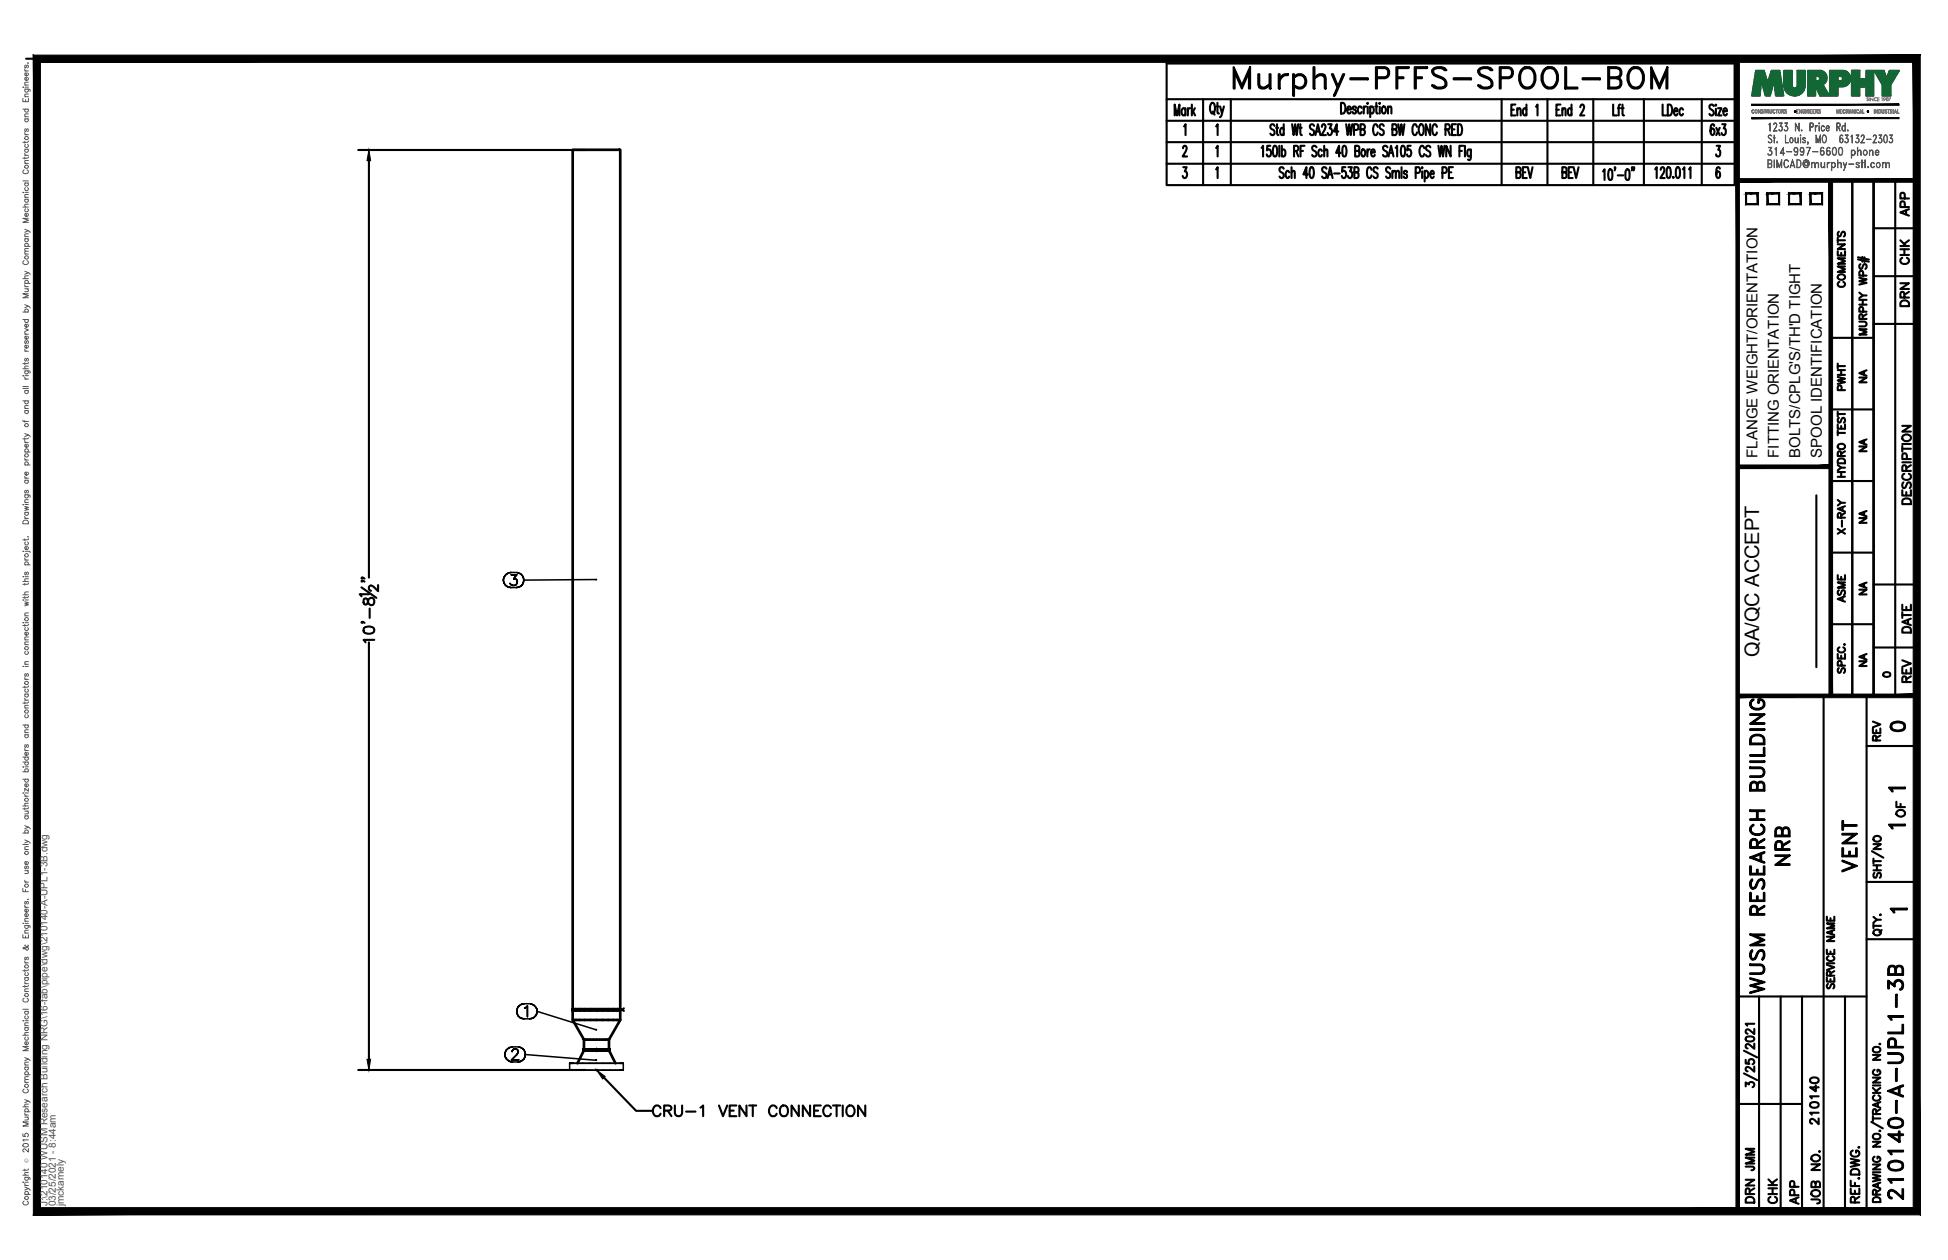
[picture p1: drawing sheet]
<svg xmlns="http://www.w3.org/2000/svg" width="432mm" height="279mm" viewBox="0 0 432 279" stroke-linecap="round" stroke-linejoin="round" font-family="sans-serif">
<defs><g id="words">
<text font-size="10.6" x="272.3" y="22.6">Murphy-PFFS-SPOOL-BOM</text>
<g font-size="6.6">
<text x="397.6" y="193" transform="rotate(-90 397.6 193)">NRB</text>
<text x="412.4" y="194.4" transform="rotate(-90 412.4 194.4)">VENT</text>
<text x="391.9" y="221.5" transform="rotate(-90 391.9 221.5)">WUSM RESEARCH BUILDING</text>
<text x="422.6" y="267.1" transform="rotate(-90 422.6 267.1)">210140-A-UPL1-3B</text>
</g>
<text font-size="5.7" x="143.6" y="248.7">CRU-1 VENT CONNECTION</text>
<g font-size="5.3">
<text x="417.7" y="163.3">0</text>
<text x="389.8" y="260.7" transform="rotate(-90 389.8 260.7)">JMM</text>
<text x="389.8" y="267.8" transform="rotate(-90 389.8 267.8)">DRN</text>
<text x="399.7" y="268.1" transform="rotate(-90 399.7 268.1)">APP</text>
</g>
<g font-size="4.9">
<text x="424" y="49" transform="rotate(-90 424 49)">APP</text>
<text x="424" y="59.6" transform="rotate(-90 424 59.6)">CHK</text>
<text x="409.9" y="64.9" transform="rotate(-90 409.9 64.9)">COMMENTS</text>
<text x="424" y="69.1" transform="rotate(-90 424 69.1)">DRN</text>
<text x="409.9" y="87.8" transform="rotate(-90 409.9 87.8)">PWHT</text>
<text x="424.4" y="112.9" transform="rotate(-90 424.4 112.9)">DESCRIPTION</text>
<text x="409.9" y="119.6" transform="rotate(-90 409.9 119.6)">X-RAY</text>
<text x="409.9" y="134.8" transform="rotate(-90 409.9 134.8)">ASME</text>
<text x="424.4" y="141.5" transform="rotate(-90 424.4 141.5)">DATE</text>
<text x="424.4" y="152.4" transform="rotate(-90 424.4 152.4)">REV</text>
<text x="417.7" y="165.5" transform="rotate(-90 417.7 165.5)">REV</text>
<text x="423" y="182.4" transform="rotate(-90 423 182.4)">OF</text>
<text x="403.9" y="250.5" transform="rotate(-90 403.9 250.5)">210140</text>
<text x="394.8" y="268.1" transform="rotate(-90 394.8 268.1)">CHK</text>
<text x="404.3" y="268.1" transform="rotate(-90 404.3 268.1)">JOB NO.</text>
</g>
<g font-size="4.4">
<text x="414.5" y="86.1" transform="rotate(-90 414.5 86.1)">NA</text>
<text x="414.5" y="101.2" transform="rotate(-90 414.5 101.2)">NA</text>
<text x="414.5" y="117.1" transform="rotate(-90 414.5 117.1)">NA</text>
<text x="414.5" y="133" transform="rotate(-90 414.5 133)">NA</text>
<text x="389.9" y="145.7" transform="rotate(-90 389.9 145.7)">QA/QC ACCEPT</text>
<text x="414.5" y="148.9" transform="rotate(-90 414.5 148.9)">NA</text>
</g>
<text font-size="4" x="416.3" y="151.3">0</text>
<g font-size="3.5">
<text x="417.3" y="176.7">1</text>
<text x="417.3" y="184.9">1</text>
<text x="417.7" y="203.6">1</text>
</g>
<g font-size="3.3">
<text x="389.5" y="101.5" transform="rotate(-90 389.5 101.5)">FLANGE WEIGHT/ORIENTATION</text>
<text x="394.3" y="101.5" transform="rotate(-90 394.3 101.5)">FITTING ORIENTATION</text>
<text x="399.1" y="101.5" transform="rotate(-90 399.1 101.5)">BOLTS/CPLG'S/TH'D TIGHT</text>
<text x="403.8" y="101.5" transform="rotate(-90 403.8 101.5)">SPOOL IDENTIFICATION</text>
</g>
<g font-size="2.2" fill="#545454">
<text x="10.5" y="267.5" transform="rotate(-90 10.5 267.5)">J:\210140 WUSM Research Building NRG\16-fab\pipe\dwg\210140-A-UPL1-3B.dwg</text>
<text x="12.4" y="267.5" transform="rotate(-90 12.4 267.5)">03/25/2021 - 8:44am</text>
<text x="14.1" y="267.4" transform="rotate(-90 14.1 267.4)">jmckamely</text>
</g>
<text font-size="1.3" fill="#545454" x="6.3" y="257.9" transform="rotate(-90 6.3 257.9)">Ó</text>
</g></defs>
<!-- layer: HP-LPR-PIPE -->
<g fill="none" stroke="#000" stroke-width=".59">
<path d="M126.9 33.2h10.6v190.6h-10.6zM126.9 223.8h.1M126.9 223.8h5.3M126.9 224h10.6M127 223.8h-.1v.2h.1h-.1M127 224h.6zM127.2 224h-.3v2.2M127.2 223.8h-.2h.2M127.6 224h.8zM127.7 223.8h.1M128.4 224h1.1zM128.5 223.8h.1"/>
<path d="M129.4 232.7h.1M129.4 232.7h5.6M129.4 232.9h2.8h-2.8l-1.4 2.9M129.4 232.7v.2M129.4 232.9h.3zM129.4 232.9h5.6M129.5 224h1.3zM129.5 230.5h5.4M129.6 223.8h.1M129.7 232.9h.5zM129.8 232.7h-.4l.1-2.2-2.6-4.3h10.6l-2.5 4.3v2.2h-2M129.8 232.7h1.7"/>
<path d="M129.8 232.7h.1M130.2 232.9h.6zM130.2 232.7h.1M130.8 232.9h.7zM130.8 224h1.4zM130.8 223.8h1.4h-1.3M130.8 232.7h.1M130.9 223.8h.1M131.5 232.9h.7zM131.5 232.7h.7h-.7M131.5 232.7h.1M132.2 232.9h1.4z"/>
<path d="M132.2 223.8h1.4h-1.4M132.2 224h1.4zM132.2 223.8h2.7M132.2 232.7h.8h-.8M132.2 232.7h1.4M133 232.9h.7h-.7M133.6 224h1.3h-1.3M133.6 232.9h.6h-.6M133.7 232.9h.1M133.7 232.9h.6h-.6M134.2 232.9h.4h-.4M134.3 232.9h.1"/>
<path d="M134.3 232.9h.4h-.4M134.6 232.9h.3h-.3M134.7 232.9h.1M134.7 232.9h.3h-.3M134.9 230.5h.1M134.9 223.8h-1.3h3.9M134.9 224h.1M134.9 224h1.1h-1.1M134.9 223.8h2.5M135 232.9l1.4 2.9M135 232.7h.1zM135 232.9h.1z"/>
<path d="M135 232.7h.1h-.1M135.1 232.7h-.1l.1 .2M136 224h1.5v2.2M136 224h.1M136 224h.8h-.8M136.8 224h.1M136.8 224h.6h-.6M137.4 224h.1M137.6 223.8h-.2h.2v.2h-.2h.2"/>
</g>
<g fill="none" stroke="#000" stroke-width=".34">
<path d="M111.6 128.6l.1 .5-.1-.5M111.7 128.1l-.1 .5 .1-.5M111.7 129.1l.2 .5-.2-.5M111.9 127.7l-.2 .4 .2-.4M111.9 129.6l.4 .4-.4-.4M112.3 127.3l-.4 .4 .4-.4M112.3 130l.5 .2-.5-.2M112.8 127l-.5 .3 .5-.3M112.8 130.2l.5 .1-.5-.1M113.1 129.4l.2 .3zM113.3 126.9l-.5 .1 .5-.1M113.3 130.3h1.2"/>
<path d="M113.3 126.9h1.2M113.3 127.5h1.2h-1.2M113.3 129.7l.7 .1zM113.9 128.3h.3h-.3M114.2 128.3l.2 .2-.2-.2M114.3 129.7l-.3 .1 .3-.1M114.4 128.5l.1 .1-.1-.1M114.5 130.3l.5-.1-.5 .1M114.5 127.5l-.6 .8 .6-.8M114.5 129.5l-.2 .2 .2-.2M114.5 128.6l.2 .3-.2-.3M114.7 128.9l-.2 .6z"/>
<path d="M115 127l-.5-.1 .5 .1M115 130.2l.4-.2-.4 .2M115.4 127.3l-.4-.3 .4 .3M115.4 130l.4-.4-.4 .4M115.8 127.7l-.4-.4 .4 .4M115.8 129.6l.2-.5-.2 .5M116 128.1l-.2-.4 .2 .4M116 129.1l.1-.5-.1 .5M132.1 128.5h.1l-16.1 .1-.1-.5 .1 .5M111.9 233.8l.1 .5-.1-.5M112 233.3l-.1 .5 .1-.5M112 234.3l.3 .5-.3-.5"/>
<path d="M112.3 232.8l-.3 .5 .3-.5M112.3 234.8l.3 .3-.3-.3M112.6 232.5l-.3 .3 .3-.3M112.6 235.1l.5 .3-.5-.3M113.1 232.2l-.5 .3 .5-.3M113.1 235.4l.5 .1-.5-.1M113.4 235h1.6h-1.6M113.5 233.2v-.1v.1M113.5 233.1l.2-.2-.2 .2M113.6 232.1l-.5 .1 .5-.1M113.6 235.5h1.2M113.6 232.1h1.2"/>
<path d="M113.7 232.9v-.2v.2M113.7 232.7l.3-.1-.3 .1M114 232.6h.4h-.4M114.4 232.6l.3 .1-.3-.1M114.5 224.3l.1 .5-.1-.5M114.5 233.9l-1.1 1.1 1.1-1.1M114.6 223.7l-.1 .6 .1-.6M114.6 224.8l.2 .4-.2-.4M114.7 232.7l.1 .2-.1-.2M114.8 233.5l-.3 .4 .3-.4M114.8 232.9l.1 .2-.1-.2M114.8 235.5l.5-.1-.5 .1"/>
<path d="M114.8 223.3l-.2 .4 .2-.4M114.8 225.2l.4 .4-.4-.4M114.9 233.3l-.1 .2 .1-.2M114.9 233.1v.2v-.2M115.2 222.9l-.4 .4 .4-.4M115.2 225.6l.5 .2-.5-.2M115.3 232.2l-.5-.1 .5 .1M115.3 235.4l.5-.3-.5 .3M115.7 222.7l-.5 .2 .5-.2M115.7 225.8l.5 .1-.5-.1M115.8 232.5l-.5-.3 .5 .3M115.8 235.1l.3-.3-.3 .3"/>
<path d="M116.1 232.8l-.3-.3 .3 .3M116.1 234.8l.3-.5-.3 .5M116.2 222.6l-.5 .1 .5-.1M116.2 225.9h1.2M116.2 222.6h1.2M116.3 223.5l.3-.1-.3 .1M116.4 233.3l-.3-.5 .3 .5M116.4 234.3v-.5v.5M116.4 233.8v-.5v.5M116.4 233.8l15.7 1.3M116.6 223.4l.3-.3-.3 .3M116.9 223.1v2.4v-2.4"/>
<path d="M117.4 225.9l.5-.1-.5 .1M117.9 222.7l-.5-.1 .5 .1M117.9 225.8l.4-.2-.4 .2M118.3 222.9l-.4-.2 .4 .2M118.3 225.6l.4-.4-.4 .4M118.7 223.3l-.4-.4 .4 .4M118.7 225.2l.3-.4-.3 .4M119 223.7l-.3-.4 .3 .4M119 224.8l.1-.5-.1 .5M119.1 224.3l-.1-.6 .1 .6M119.1 224.3l13 4M126.3 235.8h11.9h-.2h.2v1.5h-.2"/>
<path d="M126.3 237.3h11.9M126.5 235.8h.6h-.6M127.1 235.8h-.8h.2h-.2v1.5h.8M132.1 228.3l.1 .1zM132.1 235.1h.1z"/>
</g>
<circle cx="132.2" cy="237.3" r=".3" fill="#000"/>
<path d="M132.2 232.5v.2M132.2 232.9v.2M137.5 224h.6l.2 .2M138.3 223.6l-.2 .2h-.6" fill="none" stroke="#000" stroke-width=".47"/>
<!-- layer: PS-BDR -->
<g fill="#000" stroke="#000" stroke-width=".22">
<path d="M388.3 26.1v.2l32.6-.2zM388.3 26.3l32.6-.2v.2z"/>
<path d="M388.3 23.1v.3l32.6-.3zM388.3 23.4l32.6-.3v.3z"/>
<path d="M7.4 12.2v257.2l1.6-1.6zM7.4 12.2l1.6 1.6v254zM7.4 12.2l1.6 1.6 416.6-1.6zM9 13.8l416.6-1.6-1.5 1.6zM425.6 12.2l-1.5 1.6 1.5 255.6zM424.1 13.8l1.5 255.6-1.5-1.6zM7.4 269.4h418.2l-1.5-1.6zM9 267.8h415.1l-416.7 1.6z"/>
</g>
<!-- layer: PS-BDR-T -->
<g fill="none" stroke="#000" stroke-width=".47">
<path d="M415.3 40v114.3h-4.7v-114.2v114.2h-4.8v-114.2M387 42.9h2.6v2.4h-2.6zM391.8 42.9h2.6v2.4h-2.6zM396.6 42.9h2.5v2.4h-2.5zM401.3 42.9h2.6v2.4h-2.6zM411.8 57.5l2.5 .5M411.8 57.1l2.5 .5M412.4 58.6a.59 .59 0 0 0-.3 .5 .59 .59 0 0 0 .4 .5l.3-.1 .3-.8 .4-.1a.64 .64 0 0 1 0 1M412.8 57v1M413.3 57.1v1M405.8 74.9h9.5M412.1 71.3l1.4 .1a.52 .52 0 0 1 .2 .6 .52 .52 0 0 1-.4 .4h-1.2"/>
<path d="M412.1 61.6l1.7 .4-1.7 .3 1.7 .4-1.7 .4M412.1 67.5h1.7M412.1 66.5h1.7M412.1 64.9l.8 .6M412.9 70.7l-.1-.9-.4-.1-.3 .3v.7h1.7M412.9 66.5v1M413 69.1l-.1-.9-.5-.1-.3 .3v.7h1.7M413 61.1l-.1-.9-.5-.1-.3 .3v.7h1.7M413.8 73h-1.7l1.7 .6-1.7 .6h1.7M413.8 65.5h-.9l-.8 .6M413.8 69.7l-.9 .5M405.8 90.8h9.5"/>
<path d="M407.4 94.1v1h1.6v-1M407.4 96h1.6M407.4 91.3v1.1M407.4 95.4v1.1M407.4 91.8h1.6M407.4 98.7a.79 .79 0 0 1 1-.3 .79 .79 0 0 1 .5 .9 .78 .78 0 0 1-1 .3 .78 .78 0 0 1-.5-.9zM407.6 92.7a.59 .59 0 0 0-.3 .5 .59 .59 0 0 0 .4 .5l.3-.1 .3-.8 .4-.1a.65 .65 0 0 1 0 1M408.1 94.5v.6M402.6 109.8v38.1M405.8 106.7h9.5M407.4 105.7h1.6M407.4 104.7h1.6"/>
<path d="M407.4 103.1l.7 .6M407.4 102a.9 .9 0 0 1 1.6 .2v.5h-1.6zM408.1 101.1l-.1-.9-.3-.1-.3 .3v.7h1.6M408.1 104.7v1M409 103.7h-.9l-.7 .6M409 100.1l-.9 .5M405.8 122.5h9.5M405.8 138.4h9.5M407.4 145v1h1.6v-1M407.6 148.2a.59 .59 0 0 0-.3 .5 .59 .59 0 0 0 .4 .5l.3-.2 .3-.7 .4-.1a.65 .65 0 0 1 0 1M407.7 143.5a.59 .59 0 0 0-.3 .7 .59 .59 0 0 0 .6 .5h.4a.59 .59 0 0 0 .6-.5 .59 .59 0 0 0-.4-.7M408.1 145.4v.6"/>
<path d="M408.2 147.6l-.1-.9-.4-.2-.3 .4v.7h1.6M408.8 142.9h.2z"/>
</g>
<!-- layer: PS-DIM -->
<path d="M5.8 13h419" fill="none" stroke="#000" stroke-width=".47"/>
<!-- layer: 0 -->
<g fill="none" stroke="#000" stroke-width=".47">
<path d="M415.3 40v114.3M420.1 40v114.3M415.3 50.6h9.5M415.3 61.2h9.5M415.3 71.8h9.5M415.3 129.6h9.5M415.3 143.6h9.5M386.6 238l2.9 1.5M386.6 233l2.9 1.5M387 235v.8l.8 .1a.62 .62 0 0 1 0-.9 .62 .62 0 0 1 .9 .1 .62 .62 0 0 1-.2 .9M387 230l.8-.2a.85 .85 0 0 1 1.1 .6 1.14 1.14 0 0 1-1.9 0zM388.9 236.5v1.1l-1-.8-.6-.2-.3 .3v.3l.4 .4"/>
<path d="M388.9 231.4v1.2l-1-.8-.6-.3-.3 .2v.5l.4 .3M388.9 228.2v1.1l-1-.8-.6-.3-.3 .2v.5l.4 .3M388.9 227h-1.9l.3 .4M387 240.9v-.9l.7 .5a.59 .59 0 0 1 .9-.5 .59 .59 0 0 1-.1 1.1"/>
</g>
<g fill="#000" stroke="#000" stroke-width=".22">
<path d="M384.8 13l.8 255.6v-255.6zM384.8 13l.8 255.6h-.8z"/>
<path d="M385.2 39.6v.8l39.6-.8zM385.2 40.4l39.6-.8v.8z"/>
<path d="M424.5 40l.8 114.3v-114.3zM424.5 40l.8 114.3h-.8z"/>
<path d="M385.2 153.9v.8l39.6-.8zM385.2 154.7l39.6-.8v.8z"/>
</g>
<!-- layer: PS-LOGO -->
<g fill="none" stroke="#545454" stroke-width=".22">
<path d="M5.1 19.3h.1zM5.5 19.8h.9l.2 .1v.4M5.5 15.3v.3l.3 .1M5.5 18.9h.8M5.5 15.7h.8M5.5 19.3h.8M5.7 19.8a.38 .38 0 0 0-.1 .5 .38 .38 0 0 0 .6 0 .38 .38 0 0 0-.1-.5M5.7 14.4l-.2 .3v.3h.3l.1-.4 .2-.2 .2 .3-.2 .4M6.1 17.2a.38 .38 0 0 1 .1 .5 .38 .38 0 0 1-.6 0 .38 .38 0 0 1 .1-.5h.1v.7M6.1 16.2a.38 .38 0 0 1 .1 .5 .38 .38 0 0 1-.6 0 .38 .38 0 0 1 .1-.5h.1v.6M6.2 13.9v.1zM6.3 18.2l-.8 .1v.3l.2 .3"/>
<path d="M5.1 21.8v.7h1.2v-.7M5.1 24.2h1.2M5.4 37.7a.43 .43 0 0 0-.3 .5 .43 .43 0 0 0 .4 .3h.3a.43 .43 0 0 0 .5-.3 .43 .43 0 0 0-.3-.5M5.5 34v.3l.3 .1M5.5 29.4v.3l.3 .2M5.5 31.3v.4M5.5 34.8v.4M5.5 36.2h.8M5.5 34.4h.8M5.5 33.1h.8M5.5 29.9h.8M5.5 26.4h.8"/>
<path d="M5.5 25.9h.8M5.5 21.4h.8M5.7 33.1a.38 .38 0 0 0-.1 .5 .38 .38 0 0 0 .6 0 .38 .38 0 0 0-.1-.5M5.7 32a.4 .4 0 0 0-.1 .6 .4 .4 0 0 0 .6 0 .4 .4 0 0 0-.1-.6M5.7 28.6l-.2 .2v.3h.3l.1-.4 .2-.1 .2 .2-.2 .4M5.7 26.4a.38 .38 0 0 0-.1 .5 .38 .38 0 0 0 .6 0 .38 .38 0 0 0-.1-.5M5.7 24.2a.38 .38 0 0 0-.1 .6 .38 .38 0 0 0 .6 0 .38 .38 0 0 0-.1-.6M5.7 22.1v.4M6.3 35.6h-.8v.3l.2 .3M6.3 34.8l-.3 .3h-.9M6.3 31.3l-.3 .3h-.9M6.3 25.3h-.8v.3l.2 .3"/>
<path d="M6.3 20.9h-.8v.3l.2 .2M391.9 34.2l.2 .2M392 36.3l.6-.1v-.6l-.6-.1v1.6l.6-.1v-.6h-.6M392.1 30a.44 .44 0 0 1 .7 .2 .38 .38 0 0 0-.6-.2 .38 .38 0 0 0-.1 .5l.4 .3a.46 .46 0 0 1 .2 .7 .46 .46 0 0 1-.7-.1 .41 .41 0 0 0 .6 .1 .41 .41 0 0 0 0-.6l-.6-.4zM392.3 33.3a.53 .53 0 0 1 .5 .8 .53 .53 0 0 1-.9 0 .47 .47 0 0 0 .7 .2l.2-.3M392.4 27.2l-.1 1.9v-1.7l-.2 .2zM392.4 36.3l.3 .1v.6l-.8 .2v-1.8l.8 .2v.6l-.3 .2M392.5 33.4a.51 .51 0 0 1 .3 .5 .51 .51 0 0 1-.3 .5M392.7 32.8l-.7-.1h.8l-.5 .7M392.7 32.7l-.5 .7 .4 .1 .2 .3M393.1 30.5l.4 .1zM393.1 29l.8 .1h-.8l.7-1.3-.2-.5h-.2l-.3 .4 .1-.3a.39 .39 0 0 1 .6 0 .39 .39 0 0 1 0 .5l-.7 1.2"/>
<path d="M393.3 35.4v1.8zM393.3 29.9v1.8zM393.4 33l.4-.3v1.7l-.1-1.6zM393.9 35.4l.5 1.5 .6-1.5v1.8l-.1-1.4-.5 1.4-.5-1.4v1.4zM393.9 31.4l.1 .3zM393.9 31.5l.1 .1zM394.4 28.8l.1 .2M394.7 27.9a.55 .55 0 0 1 .4 .7 .55 .55 0 0 1-.7 .4l-.1-.3 .4 .3 .3-.4M394.7 33.9l.9 .1h-1l.7-1.3v1.7v-1.5l-.6 1.1M394.8 28l.2 .5-.2 .5M395 27.3l-.6-.1h.6l-.3 .8M395 27.2l-.4 .8 .4 .1v.3"/>
<path d="M395.5 28.8l.2 .2M395.7 35.5a.47 .47 0 0 1 .7 .3l-.3-.3h-.3a1.08 1.08 0 0 0 0 1.6h.3l.3-.3a.44 .44 0 0 1-.4 .4 .44 .44 0 0 1-.5-.4l-.1-.7zM395.8 29.9v1.7l.7 .1h-.7zM395.8 27.9a.55 .55 0 0 1 .5 .7 .55 .55 0 0 1-.7 .4l-.1-.3 .4 .3 .4-.4M396 28l.3 .5-.3 .5M396 33.6l1.2 .1zM396.2 27.3l-.6-.1h.7l-.5 .8M396.2 27.2l-.4 .8 .3 .1 .2 .3M396.9 30.6a.57 .57 0 0 1 .7 .4 .57 .57 0 0 1-.4 .7l-.3-.1-.2-.4zM396.9 36.8h.8M397 30.6a.52 .52 0 0 1 .4 .5 .52 .52 0 0 1-.4 .5l-.2-.4zM397 36.7h.7"/>
<path d="M397.3 35.4l.6 1.8-.6-1.5-.5 1.5zM397.7 33.3l.3 .4 .3-.1 .2-.3M397.7 33.1l.3-.3h.3l.2 .3M397.8 34.3h.5M397.9 30.5l.1 1 .3 .1 .3-.2-.3 .3-.3-.1-.1-.2zM398 27.2l.8 1.6v-1.6v1.9l-.8-1.6v1.6zM398 32.8l-.3 .4 .3 .5M398.2 32.8a1.22 1.22 0 0 1 .1 1.6M398.3 35.4h.5a1.05 1.05 0 0 1 0 1.8h-.5zM398.3 35.5a.84 .84 0 0 1 .9 .5 .84 .84 0 0 1-.2 .9l-.7 .2zM398.5 33.5l-.2 .2a.49 .49 0 0 1-.6-.2 .49 .49 0 0 1 .1-.6 .49 .49 0 0 1 .7 0v.4a.81 .81 0 0 1-.5 1.1l-.3-.2 .1 .2M398.5 33.3l-.3 .4"/>
<path d="M398.6 30.5v1.2zM399 30l.1-.1v.3zM399.1 33.3l.3 .4 .3-.1 .1-.3M399.1 33.1l.3-.3h.3l.1 .3M399.1 30h.1M399.1 30.5v1.2zM399.1 34.3h.6M399.4 28.8v.3l-.1-.1zM399.4 28.9h.1M399.4 32.8a.51 .51 0 0 0-.3 .4 .51 .51 0 0 0 .3 .5M399.5 32.8a1.22 1.22 0 0 1 .1 1.6M399.6 31.5h.6"/>
<path d="M399.6 30.8l.6 .6-.2 .3-.4-.1v-.2l.1 .2M399.6 30.7h.6M399.7 30.6v.3M399.8 33.5l-.1 .2a.5 .5 0 0 1-.7-.5 .5 .5 0 0 1 .7-.4l.2 .5a.83 .83 0 0 1-.5 1.1l-.3-.2 .1 .2M399.8 33.3l-.3 .4M399.9 35.6a.74 .74 0 0 1 1 .2 .74 .74 0 0 1-.1 1l-.1-1 .1 .9a.68 .68 0 0 0-.3-1.2 .68 .68 0 0 0-.8 .9 .66 .66 0 0 0 .4 .7 .66 .66 0 0 0 .7-.2 .7 .7 0 0 1-.9 .1 .7 .7 0 0 1-.2-.8zM400 36l.2-.2 .4 .1 .1 .2-.5-.2-.2 .3 .1 .4 .4 .1 .2-.2-.1 .2-.4 .1-.2-.2zM400.1 30.6l.1 .2-.2-.3-.4 .1v.2l.6 .5M400.1 31.2v.4M400.7 31.5h.1M400.8 31.9l-.1-.5 .1 .4-.2 .2M400.8 31.7v.1"/>
<path d="M401.3 28.1l.6-.1v-.6l-.6-.1-.1 1.8v-1.9h.5l.2 .4v.4l-.2 .2h-.4M401.3 32.7l-.7 1.7 .7-1.7h-.9l.9 .1M401.6 36v1.2zM401.8 33.6l1.2 .1zM401.8 36.1h.5l.1 1.1-.2-1-.3-.1-.3 .3zM402.4 27.8v1.3zM402.5 29.9l.5 1.5 .5-1.5v1.8l-.1-1.4-.4 1.4-.4-1.4-.1 1.4zM402.6 36.1h.4l.1 1.1-.1-1-.3-.1-.3 .3zM402.6 27.9l.3-.1-.3 .2-.2 .4zM403.2 27.2l.1 .1v.2zM403.2 27.3h.1M403.2 27.8l.1 1.3z"/>
<path d="M403.5 34l.4 .4 .3-.1 .1-.3M403.5 33.8l.4-.4 .3 .1 .1 .3M403.6 36l.2 1 .3 .1 .3-.2-.3 .3-.4-.1zM403.7 32.8h.5M403.8 32.8l-.2 .2a1.17 1.17 0 0 0 .2 1.4M403.8 27.9l.4-.1 .2 .4-.2-.3a.54 .54 0 0 0-.4 .6 .54 .54 0 0 0 .4 .5l.2-.3-.2 .4h-.2l-.3-.5zM403.8 33.4l-.3 .5M404.1 33.4l.2 .5-.2 .5M404.1 30l.2-.1a.95 .95 0 0 1 .6 .9 .95 .95 0 0 1-.6 .9 1.24 1.24 0 0 1-.2-1.7zM404.1 30.1l.2-.1a.87 .87 0 0 1 .5 .8 .87 .87 0 0 1-.5 .8 1.19 1.19 0 0 1-.2-1.5zM404.2 32.8l.1 .1-.4-.2a1.42 1.42 0 0 0-.2 1.7 .49 .49 0 0 0 .6-.2 .49 .49 0 0 0-.1-.7 .49 .49 0 0 0-.7 .1M404.4 36l.1 1.2z"/>
<path d="M404.8 28.4h.6l-.2-.5a.54 .54 0 0 0-.4 .6 .54 .54 0 0 0 .4 .5l.2-.3-.2 .4a.63 .63 0 0 1-.4-.6 .63 .63 0 0 1 .4-.7l.3 .7h-.7M404.9 34l.3 .4 .3-.1 .2-.3M404.9 33.8l.3-.4 .3 .1 .2 .3M405 36l.1 1.2zM405.1 32.8h.5M405.1 32.8l-.1 .2a1.17 1.17 0 0 0 .2 1.4M405.2 33.4l-.3 .5M405.3 36.1l.3-.1-.5 .5zM405.4 33.4l.3 .5-.3 .5M405.5 32.8l.2 .1a.36 .36 0 0 0-.6-.1l-.2 .6v.8l.2 .2a.49 .49 0 0 0 .6-.2 .49 .49 0 0 0-.1-.7 .49 .49 0 0 0-.7 .1M406 36v1.8zM406.2 36.1a.53 .53 0 0 1 .7 .5 .53 .53 0 0 1-.7 .5l-.2-.2 .3 .2a.51 .51 0 0 0 .5-.5 .51 .51 0 0 0-.5-.5l-.3 .2z"/>
<path d="M406.3 32.8l.4-.1a1.13 1.13 0 0 1 0 1.7h-.1a1.28 1.28 0 0 1-.3-1.6zM406.3 34.3h.6M406.3 32.8h.6M406.4 32.8l-.2 .6 .2 1M406.8 32.8l.2 .6-.2 1M407.2 28.1l.6-.1v-.6l-.6-.1-.1 1.8v-1.9l.7 .1 .1 .7-.3 .2h-.4M407.3 35.4l.1 1.8zM407.5 28.2l.4 .9-.3-.9M407.6 36.1h.5l.1 1.1-.2-1-.3-.1-.3 .3zM407.7 32.8l.3-.1a1.13 1.13 0 0 1 0 1.7h-.1a1.28 1.28 0 0 1-.2-1.6zM407.7 34.3h.5M407.7 32.8h.5"/>
<path d="M407.8 32.8l-.2 .6 .2 1M407.8 31.3l.3 .3 .4-.3M407.8 31l.3-.3 .4 .3M408 30.1h.4M408 30l-.1 .3a1.28 1.28 0 0 0 .2 1.3M408.1 30.7l-.3 .4M408.2 32.8l.2 .6-.2 1M408.2 30.7l.3 .4-.3 .5M408.4 30l.1 .2a.33 .33 0 0 0-.5-.2l-.2 .7 .2 .9a.48 .48 0 0 0 .5-.5 .48 .48 0 0 0-.5-.4l-.2 .1M408.5 27.9l.3-.1 .2 .3-.2-.2a.54 .54 0 0 0-.5 .6 .54 .54 0 0 0 .5 .5l.2-.2-.2 .3-.5-.3zM409 27.2l.1 1.9zM409 37l-.5-1 .5 1.2"/>
<path d="M409 31.4l.1 .2M409.2 30.7l.4 .1 .1 .2M409.3 30.6a.53 .53 0 0 1 .4 .6 .53 .53 0 0 1-.7 .4v-.2a.36 .36 0 0 0 .6 .1l.1-.2M409.3 36l-.6 1.8zM409.4 30.7l.3 .4-.3 .5M409.6 28.8v.3zM409.6 28.9v.1zM409.6 30l-.6-.1h.7l-.4 .8M409.6 29.9l-.4 .8M409.8 36.4h1.1zM410.4 33.3v1.7zM410.6 33.3a.53 .53 0 0 1 .7 .6 .53 .53 0 0 1-.7 .5l-.2-.2 .3 .2a.51 .51 0 0 0 .5-.5 .51 .51 0 0 0-.5-.6l-.3 .2z"/>
<path d="M410.6 29.9l-.1 1.8v-1.6l-.2 .2zM411.3 31.4l.2 .2M411.5 37h.6M411.5 36.4l.6 .3v.2a.38 .38 0 0 1-.3 .3 .38 .38 0 0 1-.4-.3l.2 .2M411.5 36.2h.6M411.6 36.1v.3M411.6 30.6a.52 .52 0 0 1 .5 .6 .52 .52 0 0 1-.7 .4l-.1-.2a.36 .36 0 0 0 .6 .1l.2-.2M411.7 32.7l.1 1.7zM411.8 30.7l.3 .4-.1 .3-.2 .2M412 36.1l.1 .2a.38 .38 0 0 0-.3-.3 .38 .38 0 0 0-.4 .3l.7 .5M412 36.7v.4M412 33.3h.5v1.1v-.8l-.2-.3-.5 .3z"/>
<path d="M412 30l-.6-.1h.7l-.5 .8M412 29.9l-.4 .8 .3 .1 .2 .2M412.5 36l.5 .1zM412.5 31.6l.8 .1h-.8l.7-1.3-.2-.4h-.2l-.3 .3 .1-.2a.39 .39 0 0 1 .6-.1 .39 .39 0 0 1 0 .6l-.7 1.1M412.7 35.4l.1 1.8zM413.2 33.3a.54 .54 0 0 1 .7 .6 .54 .54 0 0 1-.7 .5l-.2-.5zM413.4 35.4l.1 1.8zM413.7 30.8l1 .1zM414 36.9l.2 .1-.1 .2zM414 37l.1 .1zM414.4 33.3v1.1zM414.6 33.3h.5l.1 1.1-.1-1-.3-.1-.4 .3z"/>
<path d="M414.7 36.3l.3-.3 .4 .1v.3v-.2a.46 .46 0 0 0-.7 .4 .46 .46 0 0 0 .7 .4v-.1l-.2 .3a.59 .59 0 0 1-.5-.3 .59 .59 0 0 1 0-.6zM415.2 31.6l.8 .1h-.9a1.94 1.94 0 0 0 .8-1.4l-.2-.3h-.3l-.2 .3 .1-.2 .4-.2 .2 .5-.7 1.3M415.7 33.8h.7l-.2-.5a.48 .48 0 0 0-.5 .6 .48 .48 0 0 0 .6 .4l.1-.2-.1 .3a.53 .53 0 0 1-.6-.5 .53 .53 0 0 1 .6-.6l.2 .6h-.8M416 36.3l.1-.2a.53 .53 0 0 1 .7 .5 .53 .53 0 0 1-.7 .5l-.1-.2zM416.4 31.4l.2 .2M416.7 30.6a.53 .53 0 0 1 .5 .6 .53 .53 0 0 1-.7 .4l-.2-.2 .5 .2 .3-.3M416.9 30.7l.2 .4-.2 .5M417.1 30l-.6-.1h.6l-.4 .8M417.1 29.9l-.5 .8 .4 .1 .1 .2M417.3 36l.1 1.2zM417.5 36.1h.5l.1 1.1-.1-.8-.2-.3-.4 .3zM417.7 30l.3-.1a1.32 1.32 0 0 1 0 1.8l-.3-.1-.2-.7z"/>
<path d="M417.7 31.5h.5M417.7 30.1h.5M417.8 30l-.2 .7 .2 .9M418.2 30l.1 .7-.1 .9M418.3 36.1h.4l.1 1.1-.1-1-.3-.1-.3 .3zM418.8 31.4l.2 .2M419.1 30.6a.53 .53 0 0 1 .4 .6 .53 .53 0 0 1-.7 .4v-.2a.36 .36 0 0 0 .6 .1l.1-.2M419.3 30.7l.2 .4-.2 .5M419.4 30l-.6-.1h.7l-.4 .8M419.4 29.9l-.4 .8 .4 .1 .1 .2M5.1 42.7h.1zM5.1 45.9h1.2"/>
<path d="M5.1 40.1h1.2M5.4 57.8a.43 .43 0 0 0-.3 .5 .43 .43 0 0 0 .4 .4h.3a.43 .43 0 0 0 .5-.4 .43 .43 0 0 0-.3-.5M5.5 50.8l.8 .4-.8 .3M5.5 56.3h.8M5.5 54.6h1.2M5.5 52.9h.8M5.5 52.5h.8M5.5 44.2h.8M5.5 43.8h.8M5.5 40.6h.8M5.5 42.7h.8M5.7 54.6a.38 .38 0 0 1-.1-.5 .38 .38 0 0 1 .6 0 .38 .38 0 0 1-.1 .5"/>
<path d="M5.7 52.9a.38 .38 0 0 0-.1 .6 .38 .38 0 0 0 .6 0 .38 .38 0 0 0-.1-.6M5.7 46.3a.38 .38 0 0 0-.1 .6 .38 .38 0 0 0 .6 0 .38 .38 0 0 0-.1-.6M5.7 44.2a.38 .38 0 0 0-.1 .5 .38 .38 0 0 0 .6 0 .38 .38 0 0 0-.1-.5M5.7 41.6a.38 .38 0 0 0-.1 .6 .38 .38 0 0 0 .6 0 .38 .38 0 0 0-.1-.6M5.7 40.6a.38 .38 0 0 0-.1 .5 .38 .38 0 0 0 .6 0 .38 .38 0 0 0-.1-.5M6.1 47.3a.38 .38 0 0 1 .1 .6 .38 .38 0 0 1-.6 0 .38 .38 0 0 1 .1-.6h.1v.7M6.3 55.7l-.8 .1v.2l.2 .3M6.3 55.1h-.8v.3l.2 .3M6.3 51.8l-.8 .1v.3l.2 .3M6.3 51.2l.4 .4M6.3 48.4h-1.2l1.2 .4-1.2 .5h1.2M6.3 45.3h-.8v.3l.2 .3"/>
<path d="M6.3 43.1l-.8 .1v.3l.2 .3M5.1 70.9h1.2M5.1 69.2h1.2M5.1 61.8h1.2M5.5 77.4v.3l.3 .2M5.5 73.7v.2l.3 .2M5.5 72.8l.8 .4-.8 .3M5.5 67.5l.8 .4-.8 .3M5.5 63.1v.3l.3 .2M5.5 60.1l.8 .4-.8 .3M5.5 77.9h.8M5.5 74.1h.8"/>
<path d="M5.5 64h.8M5.5 63.6h.8M5.5 62.9h1.2M5.7 79.4l-.2 .3v.3h.3l.1-.4 .2-.2 .2 .3-.2 .4M5.7 75.6l-.2 .2v.3h.3l.1-.4 .2-.1 .2 .2-.2 .4M5.7 70.9a.38 .38 0 0 0-.1 .5 .38 .38 0 0 0 .6 0 .38 .38 0 0 0-.1-.5M5.7 69.2a.38 .38 0 0 1-.1-.6 .38 .38 0 0 1 .6 0 .38 .38 0 0 1-.1 .6M5.7 62.9a.38 .38 0 0 1-.1-.6 .38 .38 0 0 1 .6 0 .38 .38 0 0 1-.1 .6M6 64l.3 .3-.1 .3-.7 .1M6.1 76.5a.38 .38 0 0 1 .1 .6 .38 .38 0 0 1-.6 0 .38 .38 0 0 1 .1-.6h.1v.7M6.1 74.5a.38 .38 0 0 1 .1 .6 .38 .38 0 0 1-.6 0 .38 .38 0 0 1 .1-.6h.1v.7M6.1 71.9a.38 .38 0 0 1 .1 .5 .38 .38 0 0 1-.6 0 .38 .38 0 0 1 .1-.5h.1v.6"/>
<path d="M6.3 67.9l.4 .4M6.3 65.1h-1.2l1.2 .5-1.2 .4h1.2M6.3 61.2h-.8v.3l.2 .3M6.3 60.5l.4 .4M5.1 93.2l.2 .3h1M5.1 83.3h.1zM5.1 88.9h1.2M5.1 86.1h1.2M5.1 85.7h1.2M5.1 81.8h1.2M5.5 97.6v.3l.3 .2M5.5 96.1l.8 .4-.8 .3"/>
<path d="M5.5 83.6v.3l.3 .2M5.5 82.2l1 .1 .1 .4M5.5 80.4v.4M5.5 93.2v.4M5.5 97.1v.4M5.5 98.1h.8M5.5 91h.8M5.5 90.6h.8M5.5 86.6h.8M5.5 84.1h.8M5.5 83.3h.8M5.7 91a.38 .38 0 0 0-.1 .6 .38 .38 0 0 0 .6 0 .38 .38 0 0 0-.1-.6"/>
<path d="M5.7 88.9a.38 .38 0 0 0-.1 .5 .38 .38 0 0 0 .6 0 .38 .38 0 0 0-.1-.5M5.7 86.6a.38 .38 0 0 0-.1 .6 .38 .38 0 0 0 .6 0 .38 .38 0 0 0-.1-.6M5.7 82.2a.38 .38 0 0 0-.1 .6 .38 .38 0 0 0 .6 0 .38 .38 0 0 0-.1-.6M6.1 98.5a.38 .38 0 0 1 .1 .6 .38 .38 0 0 1-.6 0 .38 .38 0 0 1 .1-.6h.1v.7M6.3 97.1l-.3 .2h-.9M6.3 96.5l.4 .3M6.3 89.9l-.8 .1v.3l.2 .3M6.3 81.2h-.8v.3l.2 .3M6.3 80.4l-.3 .2h-.9M5.1 111.9h.1zM5.2 115.6a.69 .69 0 0 1 1.1 .1v.4h-1.2zM5.5 114.5v.3l.3 .2"/>
<path d="M5.5 112.3l.8 .2-.8 .2 .8 .3-.8 .2M5.5 109.7h.9l.2 .1v.5M5.5 105.6v.3l.3 .1M5.5 101.6v.2l.3 .2M5.5 119.5v.4M5.5 115h.8M5.5 113.6h.8M5.5 111.4h.8M5.5 106.5h.8M5.5 106h.8M5.5 103.1h1.2M5.5 102h.8"/>
<path d="M5.5 100.2h1.2M5.5 111.9h.8M5.7 113.6a.38 .38 0 0 0-.1 .6 .38 .38 0 0 0 .6 0 .38 .38 0 0 0-.1-.6M5.7 109.7a.4 .4 0 0 0-.1 .6 .4 .4 0 0 0 .6 0 .4 .4 0 0 0-.1-.6M5.7 108.7l-.2 .3v.3h.3l.1-.4 .2-.2 .2 .3-.2 .3M5.7 106.5a.38 .38 0 0 0-.1 .6 .38 .38 0 0 0 .6 0 .38 .38 0 0 0-.1-.6M5.7 103.1a.38 .38 0 0 1-.1-.5 .38 .38 0 0 1 .6 0 .38 .38 0 0 1-.1 .5M5.7 100.2a.4 .4 0 0 1-.1-.6 .4 .4 0 0 1 .6 0 .4 .4 0 0 1-.1 .6M6.1 104.7a.38 .38 0 0 1 .1 .5 .38 .38 0 0 1-.6 0 .38 .38 0 0 1 .1-.5h.1v.7M6.2 119h.1M6.3 119.4l-.3 .3h-.9M6.3 110.8l-.8 .1v.3l.2 .2"/>
<path d="M5.1 138.1h.1zM5.1 133h.1zM5.1 127.9h.1zM5.1 122.2h.1zM5.1 131.9h1.2M5.1 128.9h1.2M5.5 133.4l.8 .3-.8 .2 .8 .2-.8 .3M5.5 123.7v.3l.3 .2M5.5 129.4v.3M5.5 132.3v.4M5.5 138.5v.4M5.5 136.6h.8"/>
<path d="M5.5 125.3h1.2M5.5 124.2h.8M5.5 122.2h1l.2 .3M5.5 138.1h.8M5.5 133h.8M5.5 127.9h.8M5.7 139.2a.38 .38 0 0 0-.1 .5 .38 .38 0 0 0 .6 0 .38 .38 0 0 0-.1-.5M5.7 126.9l-.2 .2v.3h.3l.1-.4 .2-.1 .2 .2-.2 .4M5.7 125.3a.38 .38 0 0 1-.1-.6 .38 .38 0 0 1 .6 0 .38 .38 0 0 1-.1 .6M5.7 120.2a.38 .38 0 0 0-.1 .5 .38 .38 0 0 0 .6 0 .38 .38 0 0 0-.1-.5M6.1 121.2a.38 .38 0 0 1 .1 .5 .38 .38 0 0 1-.6 0 .38 .38 0 0 1 .1-.5h.1v.7M6.3 138.4l-.3 .3h-.9"/>
<path d="M6.3 135.9l-.8 .1v.3l.2 .3M6.3 132.2l-.3 .3h-.9M6.3 131.3h-.8v.3l.2 .3M6.3 129.3l-.3 .3h-.9M6.3 128.3l-.8 .1v.3l.2 .2M5.1 147.8h.1zM5.5 154.8v.3l.3 .2M5.5 150.2v.3l.3 .2M5.5 152.1v.5M5.5 155.6v.5M5.5 157h.8M5.5 155.3h.8"/>
<path d="M5.5 153.9h.8M5.5 150.7h.8M5.5 147.3h.8M5.5 142.9h.8M5.5 141.9h.8M5.5 147.8h.8M5.7 158.5a.38 .38 0 0 0-.1 .5 .38 .38 0 0 0 .6 0 .38 .38 0 0 0-.1-.5M5.7 153.9a.38 .38 0 0 0-.1 .6 .38 .38 0 0 0 .6 0 .38 .38 0 0 0-.1-.6M5.7 152.8a.38 .38 0 0 0-.1 .6 .38 .38 0 0 0 .6 0 .38 .38 0 0 0-.1-.6M5.7 149.4l-.2 .2v.3h.3l.1-.4 .2-.1 .2 .2-.2 .4M5.7 144.4a.38 .38 0 0 0-.1 .6 .38 .38 0 0 0 .6 0 .38 .38 0 0 0-.1-.6M6.1 140.2a.38 .38 0 0 1 .1 .6 .38 .38 0 0 1-.6 0 .38 .38 0 0 1 .1-.6h.1v.7"/>
<path d="M6.3 156.4h-.8v.3l.2 .3M6.3 155.6l-.3 .3h-.9M6.3 152.1l-.3 .3h-.9M6.3 146.7l-.8 .1v.3l.2 .2M6.3 142.4h-.8v.3l.2 .2M6.3 141.3h-.8v.3l.2 .3M5.1 175.8h.1zM5.1 170h.1zM5.1 178.7h1.2M5.1 172.8h1.2M5.1 171.1h1.2M5.1 169h1.2"/>
<path d="M5.1 167.9h1.2M5.1 160.8h1.2M5.5 176.1v.3l.3 .2M5.5 166v.3l.3 .1M5.5 179.1v.4M5.5 179.9h.8M5.5 176.6h.8M5.5 166.4h.8M5.5 162.9h.8M5.5 162.5h.8M5.5 175.8h.8M5.5 170h.8"/>
<path d="M5.7 172.8a.38 .38 0 0 0-.1 .5 .38 .38 0 0 0 .6 0 .38 .38 0 0 0-.1-.5M5.7 171.1a.38 .38 0 0 1-.1-.5 .38 .38 0 0 1 .6 0 .38 .38 0 0 1-.1 .5M5.7 169a.38 .38 0 0 0-.1 .5 .38 .38 0 0 0 .6 0 .38 .38 0 0 0-.1-.5M5.7 167.9a.4 .4 0 0 0-.1 .6 .4 .4 0 0 0 .6 0 .4 .4 0 0 0-.1-.6M5.7 165.1l-.2 .2v.4h.3l.1-.4 .2-.2 .2 .2-.2 .5M5.7 162.9a.38 .38 0 0 0-.1 .6 .38 .38 0 0 0 .6 0 .38 .38 0 0 0-.1-.6M5.7 160.8a.38 .38 0 0 0-.1 .5 .38 .38 0 0 0 .6 0 .38 .38 0 0 0-.1-.5M6 179.9l.3 .4-.3 .2h-.5M6.1 173.8a.38 .38 0 0 1 .1 .6 .38 .38 0 0 1-.6 0 .38 .38 0 0 1 .1-.6h.1v.7M6.1 166.8a.38 .38 0 0 1 .1 .6 .38 .38 0 0 1-.6 0 .38 .38 0 0 1 .1-.6h.1v.7M6.3 179.1l-.3 .3h-.9M6.3 178.1l-.8 .1v.3l.2 .2"/>
<path d="M6.3 174.8v.7l-.8-.7v.7M6.3 161.8l-.8 .1v.3l.2 .3M5.1 197v.7h1.2M5.1 187.3h1.2M5.1 184.7h1.2M5.5 195.2v.2l.3 .2M5.5 186.3l.8 .3-.8 .3M5.5 183.1l.8 .3-.8 .4M5.5 195.6h.8M5.5 193.1h.8M5.5 188.4h.8M5.5 180.9h.8"/>
<path d="M5.7 199.9l-.2 .2v.3h.3l.1-.3 .2-.2 .2 .2-.2 .4M5.7 192.1l-.2 .2v.3h.3l.1-.4 .2-.1 .2 .2-.2 .4M5.7 184.7a.38 .38 0 0 1-.1-.5 .38 .38 0 0 1 .6 0 .38 .38 0 0 1-.1 .5M5.7 180.9a.4 .4 0 0 0-.1 .6 .4 .4 0 0 0 .6 0 .4 .4 0 0 0-.1-.6M5.7 197.3v.4M6 193.1l.3 .4-.3 .2h-.5M6.1 191a.38 .38 0 0 1 .1 .6 .38 .38 0 0 1-.6 0 .38 .38 0 0 1 .1-.6h.1v.7M6.2 199.4h.1zM6.3 187.7l-.8 .1v.3l.2 .3M6.3 186.6l.4 .4M6.3 183.4l.4 .4M5.1 207.2v.8h1.2v-.8"/>
<path d="M5.1 204.8h.1zM5.5 217.7v.3l.3 .1M5.5 213.1v.2l.3 .2M5.5 205.2l1 .1 .1 .4M5.5 200.7v.3l.3 .2M5.5 215v.4M5.5 218.5v.4M5.5 219.9h.8M5.5 218.1h.8M5.5 216.8h.8M5.5 213.5h.8M5.5 206.9h.8"/>
<path d="M5.5 204.3h.8M5.5 201.2h.8M5.5 204.8h.8M5.6 209.6l-.1 .1a.73 .73 0 0 1 .7 .9l-.2 .1-.6-.6-.3 .2 .1 .1 .5-.1 .6-.6-.1-.1M5.7 216.8a.38 .38 0 0 0-.1 .5 .38 .38 0 0 0 .6 0 .38 .38 0 0 0-.1-.5M5.7 215.7a.38 .38 0 0 0-.1 .5 .38 .38 0 0 0 .6 0 .38 .38 0 0 0-.1-.5M5.7 212.2l-.2 .3v.3h.3l.1-.4 .2-.2 .2 .3-.2 .3M5.7 205.2a.38 .38 0 0 0-.1 .6 .38 .38 0 0 0 .6 0 .38 .38 0 0 0-.1-.6M5.7 207.5v.5M6.1 202.6a.38 .38 0 0 1 .1 .6 .38 .38 0 0 1-.6 0 .38 .38 0 0 1 .1-.6h.1v.7M6.1 201.6a.38 .38 0 0 1 .1 .5 .38 .38 0 0 1-.6 0 .38 .38 0 0 1 .1-.5h.1v.7M6.3 219.3h-.8v.3l.2 .3"/>
<path d="M6.3 218.5l-.3 .3h-.9M6.3 215l-.3 .3h-.9M6.3 206.3h-.8v.3l.2 .3M6.3 203.7h-.8v.3l.2 .3M5.1 226.3h.1zM5.1 229.6h1.2M5.1 223.8h1.2M5.4 221.3a.43 .43 0 0 0-.3 .5 .43 .43 0 0 0 .4 .4h.3a.43 .43 0 0 0 .5-.4 .43 .43 0 0 0-.3-.5M5.5 234.5l.8 .4-.8 .3M5.5 238.3h1.2M5.5 236.6h.8M5.5 236.2h.8"/>
<path d="M5.5 227.9h.8M5.5 227.4h.8M5.5 224.3h.8M5.5 226.3h.8M5.7 238.3a.38 .38 0 0 1-.1-.5 .38 .38 0 0 1 .6 0 .38 .38 0 0 1-.1 .5M5.7 236.6a.38 .38 0 0 0-.1 .6 .38 .38 0 0 0 .6 0 .38 .38 0 0 0-.1-.6M5.7 230a.38 .38 0 0 0-.1 .5 .38 .38 0 0 0 .6 0 .38 .38 0 0 0-.1-.5M5.7 227.9a.38 .38 0 0 0-.1 .5 .38 .38 0 0 0 .6 0 .38 .38 0 0 0-.1-.5M5.7 225.3a.38 .38 0 0 0-.1 .5 .38 .38 0 0 0 .6 0 .38 .38 0 0 0-.1-.5M5.7 224.3a.38 .38 0 0 0-.1 .5 .38 .38 0 0 0 .6 0 .38 .38 0 0 0-.1-.5M6.1 231a.38 .38 0 0 1 .1 .6 .38 .38 0 0 1-.6 0 .38 .38 0 0 1 .1-.6h.1v.7M6.3 239.4h-.8v.3l.2 .3"/>
<path d="M6.3 238.7l-.8 .1v.3l.2 .3M6.3 235.5l-.8 .1v.3l.2 .3M6.3 234.9l.4 .3M6.3 232.1h-1.2l1.2 .4-1.2 .5h1.2M6.3 229h-.8v.3l.2 .3M6.3 226.8l-.8 .1v.2l.2 .3M5.1 251.4v.6h.5a.43 .43 0 0 1 0-.6 .43 .43 0 0 1 .6 .1 .43 .43 0 0 1-.2 .6M5.1 245.4h1.2M5.2 253.7a.58 .58 0 0 1 .7-.2 .58 .58 0 0 1 .3 .7 .59 .59 0 0 1-.7 .2 .59 .59 0 0 1-.3-.7zM5.4 241.5a.43 .43 0 0 0-.3 .5 .43 .43 0 0 0 .4 .3h.3a.43 .43 0 0 0 .5-.3 .43 .43 0 0 0-.3-.5M5.5 246.8v.3l.3 .2M5.5 243.8l.8 .4-.8 .3"/>
<path d="M5.5 259.2v.5M5.5 247.7h.8M5.5 247.3h.8M5.5 246.5h1.2M5.5 240h.8M5.7 246.5a.38 .38 0 0 1-.1-.5 .38 .38 0 0 1 .6 0 .38 .38 0 0 1-.1 .5M6 247.7l.3 .5-.3 .2h-.5M6.3 260h-.8v.3l.2 .3M6.3 259.2l-.3 .3h-.9M6.3 254.7v.8l-.8-.7h-.3l-.1 .4 .3 .2M6.3 252.8h-1.2l.2 .3M6.3 248.8h-1.2l1.2 .4-1.2 .5h1.2"/>
<path d="M6.3 244.8l-.8 .1v.3l.2 .2M6.3 244.2l.4 .3M5.1 262.2h.1zM5.1 260.6h1.2M5.4 266.3a.43 .43 0 0 0-.3 .5 .43 .43 0 0 0 .4 .4h.3a.43 .43 0 0 0 .5-.4 .43 .43 0 0 0-.3-.5M5.5 263.2l.8 .4-.8 .3M5.5 262.4v.3l.3 .2M5.5 261.1h.9l.2 .1v.4M5.5 264.9h1.2M5.5 262.9h.8M5.5 262.2h.8M5.7 264.9a.38 .38 0 0 1-.1-.6 .38 .38 0 0 1 .6 0 .38 .38 0 0 1-.1 .6"/>
<path d="M5.7 261.1a.38 .38 0 0 0-.1 .5 .38 .38 0 0 0 .6 0 .38 .38 0 0 0-.1-.5M6.3 263.6l.4 .4"/>
<circle cx="5.9" cy="37" r=".4"/>
<circle cx="5.9" cy="30.6" r=".4"/>
<circle cx="413.5" cy="33.8" r=".48"/>
<circle cx="416.3" cy="36.6" r=".48"/>
<circle cx="5.9" cy="57.1" r=".39"/>
<circle cx="5.9" cy="94.3" r=".4"/>
<circle cx="5.9" cy="101" r=".4"/>
<circle cx="5.9" cy="137.3" r=".39"/>
<circle cx="5.9" cy="123.2" r=".4"/>
<circle cx="5.9" cy="157.8" r=".4"/>
<circle cx="5.9" cy="151.4" r=".4"/>
<circle cx="5.9" cy="143.7" r=".4"/>
<circle cx="5.9" cy="177.3" r=".4"/>
<circle cx="5.9" cy="189.1" r=".39"/>
<circle cx="5.9" cy="196.4" r=".4"/>
<circle cx="5.9" cy="214.3" r=".4"/>
<circle cx="5.9" cy="220.6" r=".4"/>
<circle cx="5.9" cy="240.8" r=".39"/>
<circle cx="5.9" cy="265.6" r=".39"/>
</g>
<!-- layer: PS-BDR -->
<g fill="none" stroke="#136734" stroke-width=".34">
<path d="M388.6 19.6v1.6M388.7 18.9v2.3M388.8 18.2v3M388.9 17.5v3.7M389 16.8v4.4M389.1 16.1v5.1M389.2 15.6v5.6M389.4 15.6v5.6M389.5 15.6v5.6M389.6 15.6v5.6M389.7 15.6v5.6M389.8 15.6v5.6"/>
<path d="M389.9 15.6v5.6M390 15.6v5.6M390.1 15.6v5.3M390.3 15.6v4.2M390.3 15.6v3.1M390.5 15.6v2.5M390.6 15.6v2.9M390.7 15.6v3.4M390.8 15.6v3.7M390.9 15.6v4.2M391 15.6h-1.8l-.9 5.6h1.8l.3-3.2 .9 3.2h1.1l.9-3.2 .3 3.2h1.8l-.9-5.6M391 15.6l.8 2.7 .9-2.7h1.8"/>
<path d="M391 15.6v4.5M391.1 16v4.6M391.3 16.4v4.5M391.4 16.7v4.5M391.5 17.1v4.1M391.6 17.5v3.7M391.7 17.8v3.4M391.8 18.2v3M391.9 18v3.2M392 17.6v3.6M392.2 17.3v3.9M392.2 16.9v4.3"/>
<path d="M392.4 16.6v4.6M392.5 16.2v4.6M392.6 15.9v4.5M392.7 15.6v4.4M392.8 15.6v4M392.9 15.6v3.6M393.1 15.6v3.2M393.1 15.6v2.8M393.3 15.6v2.4M393.4 15.6v3.4M393.5 15.6v4.5M393.6 15.6v5.5"/>
<path d="M393.7 15.6v5.6M393.8 15.6v5.6M393.9 15.6v5.6M394 15.6v5.6M394.2 15.6v5.6M394.3 15.6v5.6M394.4 15.6v5.6M394.5 15.6v5.6M394.6 16.3v4.9M394.7 17v4.2M394.8 17.7v3.5M395 18.4v2.8"/>
<path d="M395 19.1v2.1M395.2 19.8v1.4M395.5 19v-3.4h1.7v3.5M395.5 19a2.28 2.28 0 0 0 2.3 2.2M395.5 15.6v3.9M395.6 15.6v4.3M395.7 15.6v4.5M395.8 15.6v4.7M395.9 15.6v4.8M396.1 15.6v5M396.2 15.6v5M396.3 15.6v5.1"/>
<path d="M396.4 15.6v5.2M396.5 15.6v5.3M396.6 15.6v5.3M396.7 15.6v5.4M396.8 15.6v5.4M396.9 15.6v5.5M397.1 15.6v5.5M397.2 15.6v5.6M397.3 19.2v2M397.3 19.1a.57 .57 0 0 0 .6 .5 .57 .57 0 0 0 .5-.5M397.4 19.4v1.8M397.5 19.5v1.7"/>
<path d="M397.6 19.5v1.7M397.7 19.6v1.6M397.8 19.6v1.6M398 19.6v1.6M398 19.5v1.7M398.2 19.5v1.7M398.3 19.4v1.8M398.5 15.6v5.5M398.6 15.6v5.5M398.7 15.6v5.5M398.9 15.6v5.4M398.9 15.6v5.3"/>
<path d="M399.1 15.6v5.3M399.2 15.6v5.2M399.3 15.6v5.1M399.4 15.6v5M399.5 15.6v4.9M399.6 15.6v4.7M399.7 15.6v4.6M399.9 15.6v4.4M400 15.6v4.2M400.1 19.3v-3.7h-1.7v5.6M400.1 19a2.31 2.31 0 0 1-2.3 2.2M400.8 15.6v5.6"/>
<path d="M401 15.6v5.6M401.1 15.6v5.6M401.2 15.6v5.6M401.3 15.6v5.6M401.4 15.6v5.6M401.5 15.6v5.6M401.6 15.6v5.6M401.7 15.6v5.6M401.9 15.6v5.6M402 15.6v5.6M402.1 15.6v5.6M402.2 15.6v5.6"/>
<path d="M402.3 15.6v5.6M402.4 15.6v5.6M402.5 15.6v1.3M402.5 18v1.3M402.7 15.6v1.3M402.7 18v1.6M402.7 18v1.8M402.9 15.6v1.3M402.9 18v2.1M403 15.6v1.3M403 18v2.3M403.1 15.6v1.3l.2 .3 .1 .4"/>
<path d="M403.1 16.9h-.7v1.1l.7-.1v2.6M403.2 15.6v1.4M403.2 17.9v2.9M403.3 17.8l-.2 .1M403.3 15.6v1.6M403.3 17.7v3.3M403.4 17.7l-.1 .1M403.4 15.6v5.6M403.5 15.6v5.6M403.6 15.7v5.5M403.8 15.7v5.5M403.9 15.7v5.5"/>
<path d="M404 15.8v3M404 18.9v2.3M404.1 15.9v2.9M404.1 19v2.2M404.2 15.9v2.8M404.2 19.1v2.1M404.3 19.2l1.2 2h-2.1M404.3 16v2.6M404.3 19.2v2M404.3 19.1l-.4-.2a1.67 1.67 0 0 0 1.1-1.8 1.67 1.67 0 0 0-1.5-1.5h-2.8v5.6h1.7v-2.1l1 2.1M404.4 16.1v2.4M404.4 19.4v1.8"/>
<path d="M404.5 16.2v2.2M404.5 19.6v1.6M404.7 16.3v2M404.7 19.8v1.4M404.8 16.5v1.6M404.8 20v1.2M404.9 16.7v1.2M405.7 15.6v5.6M405.8 15.6v5.6M405.9 15.6v5.6M406 15.6v5.6M406.1 15.6v5.6"/>
<path d="M406.2 15.6v5.6M406.3 15.6v5.6M406.4 15.6v5.6M406.6 15.6v5.6M406.8 15.6v5.6M406.9 15.6v5.6M407 15.6v5.6M407.1 15.6v5.6M407.2 15.6v5.6M407.3 15.6v5.6M407.4 18h.6M407.4 15.6v1.3"/>
<path d="M407.4 18v1.2M407.6 15.6v1.3M407.6 18v1.2M407.7 15.6v1.3M407.7 18v1.2M407.8 15.6v1.3M407.8 18v1.2M407.9 15.6v1.3M407.9 18v1.2M408 15.6v1.3M408 18v1.2M408 16.9h-.6v1.1"/>
<path d="M408.1 16.9h.1M408.1 15.6v1.3M408.1 18v1.2M408.2 17.9l.1-.1v1.4M408.2 15.6v1.3l.1 .2M408.2 17.9v1.3M408.2 17.9l-.1 .1M408.3 15.6v1.5M408.4 17.1v.5M408.4 17.7v.1M408.5 15.6v3.6M408.5 15.6h-2.9v5.6h1.8v-2"/>
<path d="M408.5 15.6l.7 .2 .5 .4M408.5 15.6v3.6h-1.1M408.7 15.6v3.6M408.8 15.7v3.5M408.9 15.7v3.5M409 15.7v3.4M409.1 15.8v3.3M409.2 15.8v3.2M409.3 15.9v3.1M409.4 16v2.9M409.6 16.1v2.7M409.7 16.2l.3 .5"/>
<path d="M409.7 16.2v2.5l.3-.6M409.7 18.6l-.5 .4-.7 .2M409.8 16.3v2.3M409.9 16.5v1.9M410 16.7v1.5M410.1 16.7l.1 .7-.1 .7M410.1 17v.9M410.4 15.6h1.8h-1.8M410.4 15.6v5.6h1.8v-2h1.4v2h1.7v-5.6h-1.7v2h-1.4v-2M410.6 15.6v5.6M410.7 15.6v5.6M410.8 15.6v5.6"/>
<path d="M410.9 15.6v5.6M411 15.6v5.6M411.1 15.6v5.6M411.3 15.6v5.6M411.5 15.6v5.6M411.6 15.6v5.6M411.7 15.6v5.6M411.8 15.6v5.6M411.9 15.6v5.6M412 15.6v5.6M412.1 15.6v5.6M412.2 17.6v1.6"/>
<path d="M412.4 17.6v1.6M412.5 17.6v1.6M412.6 17.6v1.6M412.7 17.6v1.6M412.8 17.6v1.6M412.9 17.6v1.6M413 17.6v1.6M413.1 17.6v1.6M413.2 17.6v1.6M413.4 17.6v1.6M413.5 17.6v1.6M413.6 17.6v1.6"/>
<path d="M413.7 15.6v5.6M413.8 15.6v5.6M413.9 15.6v5.6M414 15.6v5.6M414.1 15.6v5.6M414.3 15.6v5.6M414.5 15.6v5.6M414.6 15.6v5.6M414.7 15.6v5.6M414.8 15.6v5.6M414.9 15.6v5.6M415 15.6v5.6"/>
<path d="M415.1 15.6v5.6M415.2 15.6v5.6M415.4 15.6h2.2l.6 1.7 .6-1.7h2.2l-1.9 3.2v2.4h-1.9v-2.4zM415.5 15.6v.2M415.6 15.6v.3M415.7 15.6v.6M415.8 15.6v.7M415.9 15.6v.9M416 15.6v1.1M416.2 15.6v1.3M416.2 15.6v1.5M416.4 15.6v1.7"/>
<path d="M416.5 15.6v1.9M416.6 15.6v2.1M416.7 15.6v2.3M416.8 15.6v2.5M416.9 15.6v2.6M417.1 15.6v2.8M417.1 15.6v3M417.3 15.6v5.6M417.4 15.6v5.6M417.5 15.6v5.6M417.6 15.6v5.6M417.7 16v5.2"/>
<path d="M417.8 16.3v4.9M417.9 16.6v4.6M418 17v4.2M418.2 17.3v3.9M418.3 17.1v4.1M418.4 16.8v4.4M418.5 16.5v4.7M418.6 16.2v5M418.7 15.9v5.3M418.8 15.6v5.6M418.9 15.6v5.6M419 15.6v5.6"/>
<path d="M419.2 15.6v3.1M419.3 15.6v2.9M419.4 15.6v2.7M419.5 15.6v2.5M419.6 15.6v2.3M419.7 15.6v2.2M419.8 15.6v2M419.9 15.6v1.8M420.1 15.6v1.6M420.1 15.6v1.4M420.3 15.6v1.2M420.4 15.6v1"/>
<path d="M420.5 15.6v.9M420.6 15.6v.7M420.7 15.6v.5M420.8 15.6v.3M420.9 15.6v.1M388.4 21v.2M388.5 20.3v.9M395.3 20.6v.6M404.9 20.1v1.1M405 20.3v.9M405.1 20.5v.7M405.2 20.7v.5"/>
<path d="M405.3 20.9v.3M405.4 21.1v.1"/>
</g>
<!-- layer: PS-LOGO -->
<g fill="none" stroke="#767676" stroke-width=".22">
<path d="M388.4 24.5l.1-.2 .3 .2a.25 .25 0 0 0-.3-.2 .25 .25 0 0 0-.1 .3l.1 .5 .3-.2a.26 .26 0 0 1-.3 .2 .26 .26 0 0 1-.2-.3zM389.1 24.3h.1a.4 .4 0 0 1 .3 .4 .4 .4 0 0 1-.4 .4l-.1-.3zM389.7 24.3l.5 .7v-.7v.8l-.4-.7-.1 .7zM390.5 24.3l.4 .1a.23 .23 0 0 0-.3-.1 .23 .23 0 0 0-.1 .2l.2 .2a.25 .25 0 0 1 .1 .4 .25 .25 0 0 1-.4-.1h.4l-.3-.4zM391 24.3h.4zM391.2 24.3v.8l.1-.8M391.7 24.7l.3-.1v-.2l-.3-.1v.8v-.8h.3v.3l-.3 .1M391.8 24.7l.3 .4zM392.3 24.3l.1 .7 .1 .1 .2-.2 .1-.6v.6l-.3 .2-.2-.2zM393.1 24.3h.2l.1 .2-.1-.2a.36 .36 0 0 0-.3 .4 .36 .36 0 0 0 .3 .3l.1-.1a.24 .24 0 0 1-.3 .2 .24 .24 0 0 1-.1-.3zM393.6 24.3h.4zM393.8 24.3l.1 .8z"/>
<path d="M394.2 24.4l.2-.1a.41 .41 0 0 1 .3 .4 .41 .41 0 0 1-.4 .4zM395 24.7l.3-.1v-.2l-.3-.1-.1 .8v-.8l.4 .1v.3h-.3M395.1 24.7l.2 .4-.1-.4M395.6 24.3l.4 .1a.23 .23 0 0 0-.2-.1 .23 .23 0 0 0-.2 .2l.2 .2a.25 .25 0 0 1 .2 .4 .25 .25 0 0 1-.5-.1h.5l-.4-.4zM398.3 24.3h.3h-.3v.8h.3h-.3M398.3 24.7h.2h-.2M398.9 24.3l.4 .7v-.7v.8l-.4-.7v.7zM399.7 24.3l.3 .2-.3-.1a.41 .41 0 0 0 .2 .7l.1-.2-.1-.1h.1v.1a.26 .26 0 0 1-.3 .2 .26 .26 0 0 1-.2-.3zM400.2 24.3l.1 .8zM400.5 24.3l.5 .7v-.7v.8l-.4-.7-.1 .7zM401.3 24.3h.3h-.3v.8h.3h-.3M401.3 24.7h.2h-.2"/>
<path d="M401.9 24.3h.3h-.3v.8h.3h-.3M401.9 24.7h.2h-.2M402.5 24.7l.3-.1v-.2l-.3-.1-.1 .8v-.8l.5 .1-.1 .3h-.3M402.7 24.7l.2 .4-.2-.4M403.1 24.3l.4 .1a.23 .23 0 0 0-.2-.1 .23 .23 0 0 0-.2 .2l.3 .2a.25 .25 0 0 1 .1 .4 .25 .25 0 0 1-.4-.1h.4l-.4-.4zM407.1 24.3l.3 .7 .3-.7v.8l-.1-.6-.2 .6-.2-.6-.1 .6zM407.9 24.3h.4h-.3v.8h.3h-.4zM408 24.7h.1h-.1M408.5 24.4l.3-.1 .2 .2a.22 .22 0 0 0-.3-.2 .22 .22 0 0 0-.2 .3l.2 .5 .3-.2a.24 .24 0 0 1-.3 .2 .24 .24 0 0 1-.2-.3zM409.2 25.1v-.8v.8M409.2 24.7h.4M409.6 24.3v.8z"/>
<path d="M409.9 25.1h.1M409.9 24.9h.4M410.1 24.3l.3 .8-.3-.7-.2 .7zM410.5 24.3l.5 .7v-.7v.8l-.4-.7-.1 .7zM411.3 24.3v.8zM411.6 24.3l.4 .2a.25 .25 0 0 0-.3-.2 .25 .25 0 0 0-.1 .3v.2a.24 .24 0 0 0 .1 .3 .24 .24 0 0 0 .3-.2 .26 .26 0 0 1-.3 .2 .26 .26 0 0 1-.2-.3zM412.2 25.1h.1M412.2 24.9h.4M412.3 24.9h.3M412.4 24.3l.3 .8-.3-.7-.2 .7zM412.9 24.3v.8h.3h-.3zM413.9 22h.1a.19 .19 0 0 1 .1 .3 .19 .19 0 0 1-.3-.1"/>
<path d="M414 21.7h.1M414 21.7l-.2 .1 .1 .2M414.3 21.7v.7M415.2 21.7v.7l-.6-.7v.7M415.4 24.3l.1 .8zM415.5 21.9v.3M415.5 22.2l.5 .1M415.7 24.3l.5 .7v-.7v.8l-.4-.7-.1 .7zM416 21.7l-.5 .2M416 21.7h.1M416 22.3h.1M416.2 22h.3"/>
<path d="M416.5 24.3a.42 .42 0 0 1 .4 .4 .42 .42 0 0 1-.4 .4zM416.5 24.3h.2a.4 .4 0 0 1 .2 .5 .4 .4 0 0 1-.4 .3M416.5 21.7h-.3v.7h.3M417.1 21.7h.1v.7M417.1 24.3v.6l.2 .2 .3-.2v-.6v.7l-.2 .1-.3-.1zM417.9 24.3l.3 .1h-.4l.4 .4-.1 .3-.3-.1h.4v-.2l-.4-.3zM417.9 22l-.3 .4M418.1 22.1l.1 .1M418.2 22.3h.3M418.2 21.8l-.1 .4M418.2 21.7h.1M418.3 21.7h.1"/>
<path d="M418.4 21.7h.1M418.4 24.3h.4zM418.5 21.8v.1M418.5 21.8v.4M418.6 24.3v.8v-.8M418.6 25.1h.1M418.7 21.7h.4l-.4 .7M419 24.7l.4-.1v-.2l-.4-.1v.8v-.8l.4 .1v.3h-.4M419 25.1h.1M419.2 24.7l.2 .4-.1-.4M419.7 24.3v.8zM420 24.9h.3"/>
<path d="M420 24.9h.4M420.1 24.3l.3 .8-.3-.7-.2 .7zM420.6 24.3l.1 .8h.3h-.4z"/>
<circle cx="389.3" cy="24.7" r=".33"/>
<circle cx="394.4" cy="24.7" r=".34"/>
<circle cx="417.7" cy="21.9" r=".23"/>
</g>
<g fill="#000" stroke="#000" stroke-width=".22">
<path d="M397.8 24.6l.1 .1zM397.8 24.7h.1l-.1 .1zM397.9 24.7v.2z"/>
<path d="M397.9 24.7v.2l.1-.1zM397.9 24.7h.2l-.1 .1z"/>
<path d="M397.9 24.7h.2zM397.9 24.6h.1l-.1 .1zM397.8 24.6l.1 .1z"/>
<path d="M414 24.6v.2zM413.9 24.8h.1zM414 24.8v.1z"/>
<path d="M414 24.8v.1zM414 24.8h.2z"/>
<path d="M414.1 24.6l-.1 .2zM414 24.6v.2zM414 24.6v.2z"/>
</g>
<g fill="none" stroke="#000" stroke-width=".47">
<path d="M414.9 188.8l2.6 1.4M415.3 187.2h1.6l-1.6 1.1h1.6M415.3 193h1.6M415.3 191.9h1.6M415.3 191h1.6M415.3 190.4v1.1M415.5 193.5l-.2 .5 .2 .6h.3l.4-.9 .5-.2a.7 .7 0 0 1 0 1.1M415.5 185.5a.75 .75 0 0 1 1-.1 .75 .75 0 0 1 .2 1.1 .75 .75 0 0 1-1.1 .1 .75 .75 0 0 1-.1-1.1zM416 191.9v1.1M404.9 216.8v.9h1.7v-.9M404.9 213.9l1.7 .6-1.7 .6M404.9 210.6v.9h1.7v-.9"/>
<path d="M404.9 207.7h1.7l-1.7 1h1.7M404.9 203.3v.9h1.7v-.9M404.9 213.6h1.7M405.2 218.2a.49 .49 0 0 0-.3 .6 .49 .49 0 0 0 .6 .3l.4-.8 .2-.1a.56 .56 0 0 1 .5 .4 .56 .56 0 0 1-.2 .6M405.3 212a.54 .54 0 0 0-.4 .7 .54 .54 0 0 0 .7 .4h.4a.54 .54 0 0 0 .6-.4 .54 .54 0 0 0-.4-.7M405.8 216.4l-.1-.9-.3-.2-.3 .1-.2 .3v.7h1.7M405.8 203.6v.6M405.8 211v.5M405.8 217.1v.6M406 206.4v.7M406.6 206.2l-1.7 .6 1.7 .5M406.6 204.8h-1.7l1.7 .5-1.7 .6h1.7"/>
<path d="M406.6 215.3l-.8 .5M415.3 204.8v1.1M415.3 205.3h1.6M415.3 203.3l.7 .6M415.5 206.3a.75 .75 0 0 1 1-.1 .75 .75 0 0 1 .2 1 .75 .75 0 0 1-1.1 .2 .75 .75 0 0 1-.1-1.1zM416.9 203.9h-.9l-.7 .7M417.1 206.2l-.5 .5M410.2 256.9l1.9 .5-1.9 .4 1.9 .5-1.9 .4M410.3 259.6a1.06 1.06 0 0 1 1.8 .2v.7h-1.9zM410.7 255.1a.69 .69 0 0 0-.5 .8 .69 .69 0 0 0 .8 .6 .83 .83 0 0 0 .9-.2 .83 .83 0 0 0 .2-.9l-.7-.3v.5M412.1 254.3v.2zM414.8 248.8l2.6 1.4"/>
<path d="M410.2 263.6v1.1h1.9v-1.1M410.2 261.8v1.2h1.9M411.2 266.6l-.1-1.1-.3-.1-.5 .1-.1 1.1h1.9M411.2 262.3v.7M411.2 264v.7M412.1 261.2v.2zM412.1 265.4l-.9 .6"/>
</g>
<!-- layer: PS-BOM -->
<g fill="none" stroke="#000" stroke-width=".47">
<path d="M258.6 14.1h125.9v26.9h-125.9zM79.4 33.3h50.4M81.8 35.6v92.5M258.6 22h125.9M258.6 26.8h125.9M258.6 31.5h125.9M258.6 36.3h125.9M260.4 25.6v-2.4l.5 2.4 .5-2.4v2.4M262.2 32.9l.1-.4 .2-.2h.3l.2 .7-.8 1.7h.9M262.3 37.1h.7l-.4 .9a.76 .76 0 0 1 .5 .8 .76 .76 0 0 1-.6 .7l-.3-.5M262.5 28l.3-.5v2.5M262.7 24.3l-.2-.3a.86 .86 0 0 0-.6 .8 .86 .86 0 0 0 .6 .8l.2-.3"/>
<path d="M262.7 24v1.6M263.3 24v1.6M263.8 24l-.3 .1-.2 .6M264.2 23.2v2.4M264.4 24.7l.5 .9M264.9 24l-.7 1.1M266.7 22v19M268.5 22.9l.1-.1a.68 .68 0 0 1 .7 .9l-.1 1.1-.3 .4a1.2 1.2 0 0 1-.6-1.8zM269.6 28l.3-.5v2.5M269.6 32.8l.3-.5v2.4M269.6 37.5l.3-.4v2.4M272.8 22v19"/>
<path d="M279.6 32.8l.4-.5v2.4M281.6 32.3h-.7v1v-.1a.48 .48 0 0 1 .8 .3v.9a.48 .48 0 0 1-.8 .2l-.1-.4M282.3 32.5l.4-.2a2.16 2.16 0 0 1 .2 2.3l-.3 .1a1.64 1.64 0 0 1-.4-1.9zM282.5 27.9a.53 .53 0 0 0-.9-.2 .53 .53 0 0 0 .2 .9l.7 .4a.6 .6 0 0 1 0 .7 .6 .6 0 0 1-.6 .3l-.3-.4M282.9 28.3h.4M283.1 27.5v2l.1 .3 .2 .2M283.6 32.3v2.4M284.1 33.5l.3-.4a.83 .83 0 0 1 .5 .8 .83 .83 0 0 1-.5 .8l-.3-.3M284.1 32.3v2.4M284.6 28.7l-.3-.4a.86 .86 0 0 0-.6 .9 .86 .86 0 0 0 .6 .8l.3-.4M284.6 37.4a.53 .53 0 0 0-.9-.1 .53 .53 0 0 0 .2 .8l.6 .5a.6 .6 0 0 1 0 .6 .6 .6 0 0 1-.5 .3l-.4-.4M284.6 27.5v2.5"/>
<path d="M285.8 38.2l-.3-.3a.86 .86 0 0 0-.5 .8 .86 .86 0 0 0 .5 .8l.3-.4M286.3 38.3l.3-.4 .4 .1v1.5M286.3 37.1v2.4M286.4 27.5l.4 2.5 .3-2.5 .3 2.5 .4-2.5M286.8 33.5h.7l.2-.3 .1-.4-.3-.5h-.7v2.4M287.3 33.5l.5 1.2M288 28.3h.5M288.2 27.5v2l.1 .3 .3 .2M288.3 33.5h.5M289.2 32.3h-.9v2.4M289.9 38.7h-1l.7-1.6v2.4M290.5 37.2l.3-.1a1.91 1.91 0 0 1 0 2.4h-.1a2.16 2.16 0 0 1-.2-2.3z"/>
<path d="M291.3 27.9a.53 .53 0 0 0-.9-.2 .53 .53 0 0 0 .2 .9l.6 .4a.6 .6 0 0 1 .1 .7 .6 .6 0 0 1-.6 .3l-.3-.4M291.6 30l.5-2.5 .6 2.5M291.8 29.2h.7M291.8 32.7a.53 .53 0 0 0-.8-.2 .53 .53 0 0 0 .1 .8l.4 .3a.6 .6 0 0 1 .3 .8 .6 .6 0 0 1-.8 .2l-.1-.2M293 28.1l.3-.6a.59 .59 0 0 1 .4 1l-.8 1.5h1M293 33.5l-.2-.4a.83 .83 0 0 0-.6 .8 .83 .83 0 0 0 .6 .8l.2-.3M293.5 33.6l.4-.5 .3 .1v1.5M293.5 32.3v2.4M294 37.4a.54 .54 0 0 0-.9-.2 .54 .54 0 0 0 .3 .9l.5 .5a.6 .6 0 0 1-.2 .9h-.3l-.3-.4M294.3 39.5l.5-2.4 .6 2.4M294.4 27.5h.8l-.4 1a.76 .76 0 0 1 .5 .8 .76 .76 0 0 1-.7 .7l-.3-.5M294.5 38.7h.7"/>
<path d="M295.7 38.5h1.3M296.7 29.2h-1.1l.7-1.7v2.5M297.2 33.9h-1.1l.7-1.6v2.4M297.7 32.5l.4-.2a2.16 2.16 0 0 1 .2 2.3l-.4 .1a1.28 1.28 0 0 1-.4-1.4zM298.2 37.1h-.7v1v-.1a.45 .45 0 0 1 .8 .2l.1 .4a.73 .73 0 0 1-.6 .9l-.4-.5M298.4 27.5l.3 2.5 .4-2.5 .3 2.5 .3-2.5M298.9 37.1h.8l-.5 .9a.76 .76 0 0 1 .6 .8 .76 .76 0 0 1-.7 .7l-.3-.5M300.1 28.8h.7a.74 .74 0 0 0 0-1.3h-.7v2.5M300.2 38.2h.6a.64 .64 0 0 0 .4-.6 .64 .64 0 0 0-.4-.5h-.6v2.4h.6a.74 .74 0 0 0 0-1.3M300.4 33.5h.6l.3-.5a.5 .5 0 0 0-.3-.7h-.6v2.4h.6l.3-.2v-.8l-.3-.2M301.6 28.7h.6l.3-.2v-.5l-.3-.5h-.6v2.5h.6l.3-.3v-.5l-.3-.5M301.9 33.2l.2-.1a.83 .83 0 0 1 .5 .8 .83 .83 0 0 1-.5 .8l-.4-.7z"/>
<path d="M303.1 33.1v1.6M303.6 33.1l-.3 .1-.2 .6M303.9 33.8h.8l-.1-.6h-.5l-.2 .8 .2 .6 .2 .1 .3-.1 .1-.2M304 37.7a.49 .49 0 0 0-.2-.5 .49 .49 0 0 0-.5 0 2 2 0 0 0 .1 2.3 .57 .57 0 0 0 .6-.6M305.4 28.1a.57 .57 0 0 0-.6-.6 1.86 1.86 0 0 0 0 2.5 .57 .57 0 0 0 .6-.6M305.4 37.4a.53 .53 0 0 0-.9-.1 .53 .53 0 0 0 .2 .8l.6 .5a.6 .6 0 0 1 .1 .6 .6 .6 0 0 1-.6 .3l-.4-.4M306.7 27.9a.53 .53 0 0 0-.8-.2 .53 .53 0 0 0 .2 .9l.6 .4a.6 .6 0 0 1 0 .7 .6 .6 0 0 1-.6 .3l-.3-.4M307.5 32.7a.51 .51 0 0 0-.4-.4 .51 .51 0 0 0-.5 .4l.1 .5a.84 .84 0 0 1 .7 .6 .84 .84 0 0 1-.2 .9l-.5-.1-.1-.2M307.8 34.7l.5-2.4 .6 2.4M308 33.9h.7M308.2 37.4a.53 .53 0 0 0-.9-.1 .53 .53 0 0 0 .2 .8l.6 .5a.6 .6 0 0 1-.3 .9h-.2l-.4-.4M308.6 28.7l.9-.1 .1-.3-.1-.6-.9-.2v2.5l.9-.2 .1-.6-.3-.5"/>
<path d="M308.6 38.3l.4-.4 .3 .1 .1 1.5M308.6 37.9v1.6M309.4 32.8l.3-.5v2.4M309.4 38.3l.3-.4 .4 .1 .1 1.5M310 27.5l.3 2.5 .3-2.5 .4 2.5 .3-2.5M310.7 37.1v2.4M310.7 32.5l.4-.2a2.16 2.16 0 0 1 .2 2.3l-.4 .1a1.64 1.64 0 0 1-.3-1.9zM311.9 38.2l-.3-.3-.4 .1v.5l.5 .2 .2 .4-.3 .4-.4-.1v-.3M312.7 32.3h-.7l-.1 1 .3-.2 .4 .1 .2 .6-.1 .6-.1 .2-.4 .1-.2-.1-.1-.4M313.8 38.3h.6a.74 .74 0 0 0 0-1.2h-.6v2.4M314.1 28.1a.58 .58 0 0 0-.6-.6 2.02 2.02 0 0 0 0 2.5 .58 .58 0 0 0 .6-.6M314.9 27.5a.7 .7 0 0 1 .7 1l-.1 .9a.49 .49 0 0 1-.2 .4 .49 .49 0 0 1-.5 0 1.91 1.91 0 0 1 .1-2.3z"/>
<path d="M315.2 37.1v.2zM315.2 38v1.5M315.7 32.9a.49 .49 0 0 0-.2-.5 .49 .49 0 0 0-.6 .1 1.83 1.83 0 0 0 .2 2.2 .52 .52 0 0 0 .6-.6M315.8 38.2l.2-.3a.86 .86 0 0 1 .6 .8 .86 .86 0 0 1-.6 .8l-.2-.4M315.8 37.9v2.3M317 27.5v2.5l-1-2.5v2.5M317 38.6h.8l-.2-.7a.86 .86 0 0 0-.6 .8 .86 .86 0 0 0 .6 .8l.2-.4M317.1 32.7a.51 .51 0 0 0-.5-.4 .51 .51 0 0 0-.5 .4l.1 .5a.84 .84 0 0 1 .8 .6 .84 .84 0 0 1-.3 .9l-.5-.1-.1-.2M318.5 28.1a.57 .57 0 0 0-.6-.6 1.86 1.86 0 0 0 0 2.5 .57 .57 0 0 0 .6-.6M318.8 32.3l.4 2.4 .3-2.4 .4 2.4 .3-2.4M319.7 38.3h.7a.74 .74 0 0 0 0-1.2h-.7v2.4M320.4 28.7l.9-.1 .1-.3-.1-.6-.9-.2v2.5"/>
<path d="M320.9 28.7l.5 1.3M321.2 38.2h.5M321.5 32.3v2.4l-.9-2.4v2.4M321.8 28.7h.6M322.1 37.1h-.9v2.4h.9M322.7 27.5h-.9v2.5h.9M323.2 27.5h.4a1.74 1.74 0 0 1 0 2.5h-.4zM323.5 33.5h.5M324.4 32.3h-.9v2.4M324.7 32.3v2.4M326 33.1v2.2l-.3 .2-.3-.1M326 33.5l-.1-.3-.3-.1-.2 .1-.2 .6 .2 .8 .3 .1 .3-.3"/>
<path d="M332.9 22v19M336.1 38.2h.6l.3-.2 .1-.5-.4-.4h-.6v2.4h.6l.3-.3 .1-.5-.4-.5M337.6 38.2h.5M338.4 37.1h-.8v2.4h.8M338.7 37.1l.5 2.4 .5-2.4M343 22v19M346.3 38.2h.6a.64 .64 0 0 0 .4-.6 .64 .64 0 0 0-.4-.5h-.6v2.4h.6a.74 .74 0 0 0 0-1.3M347.7 38.2h.6M348.6 37.1h-.9v2.4h.9M348.8 37.1l.6 2.4 .5-2.4M353.2 22v19M355.3 38l.4-.5v2.4"/>
<path d="M356.7 37.7l.3-.2a1.28 1.28 0 0 1 .4 1.4l-.2 .9-.3 .1a1.55 1.55 0 0 1-.3-1.9zM358 37.2v.1v-.2l-.1 .7M358.6 38.9h1.2M360.5 37.7l.3-.2a1.28 1.28 0 0 1 .4 1.4l-.2 .9-.3 .1a1.12 1.12 0 0 1-.4-1.3zM361.9 37.2l-.1 .1v-.2l-.1 .7M362.2 37.2v.1v-.2l-.1 .7M364.4 22v19M366.9 37.5l.3-.4v2.4M368.1 37.7v-.2a.4 .4 0 0 1 .2-.4 .4 .4 0 0 1 .5 .1l.1 .3a2.58 2.58 0 0 1-.9 2h1M369.6 37.2l.3-.1a1.91 1.91 0 0 1 0 2.4h-.1a1.28 1.28 0 0 1-.4-1.4zM370.9 39.2v.3zM371.7 37.2l.3-.1a2.08 2.08 0 0 1 0 2.4h-.2a2.29 2.29 0 0 1-.1-2.3z"/>
<path d="M373 37.5l.4-.4v2.4M374.4 37.5l.3-.4v2.4M377.2 22v19M379.9 23.5a.53 .53 0 0 0-.9-.2 .53 .53 0 0 0 .2 .9l.5 .4a.64 .64 0 0 1-.2 1h-.2l-.4-.3M380 27.9l-.1-.2-.4-.2a2.32 2.32 0 0 0-.1 2.3l.1 .2a.79 .79 0 0 0 .6-.8 .79 .79 0 0 0-.6-.7l-.3 .3v.4M380.4 23.2v.2zM380.4 24.1v1.5M380.4 28.3l.8 1.7M380.5 32.3h.8l-.4 .9a.78 .78 0 0 1 .4 .8 .78 .78 0 0 1-.6 .7l-.2-.1-.1-.4M380.8 24h.8l-.8 1.6h.8M381.2 28.3l-.8 1.7M381.2 37.4v-.2l-.4-.1a1.48 1.48 0 0 0-.4 1.6l.1 .4 .3 .4a.82 .82 0 0 0 .5-.8 .82 .82 0 0 0-.5-.7l-.3 .3-.1 .4"/>
<path d="M381.7 27.5h.8l-.4 1a.78 .78 0 0 1 .5 .8 .78 .78 0 0 1-.6 .7l-.4-.5M382 24.7h.8l-.3-.7a.88 .88 0 0 0-.5 .8 .88 .88 0 0 0 .5 .8l.3-.3M80.1 130.2l3.3 2.4M80.2 137.9v.2l-.1-.1 .1-.1 .6 .2M80.2 128.8v.2l-.1-.1 .1-.1 .6 .2M80.2 128.1v.2l-.1-.1 .1-.1 .6 .2M80.7 139.3a1.86 1.86 0 0 1 2.1 0 .75 .75 0 0 1-.3 1.1 1.94 1.94 0 0 1-1.8-.2zM80.7 132.8a.93 .93 0 0 0 .2 1.3h.2a1.26 1.26 0 0 0 .6-1.2 .67 .67 0 0 1 .7-.3 .67 .67 0 0 1 .6 .6 .75 .75 0 0 1-.8 1 1.05 1.05 0 0 1-.7-1.2l-.4-.3zM81.8 131.8h-2.1l.4 .4M81.9 134.9v2.1M83.8 129.7v1.4l-1-1-.6-.3-.3 .2-.1 .6 .4 .4M81.8 142.4v92.5"/>
<path d="M83 141.9h-2.4l.4 .5M404.2 154.3v114.3M413.8 154.3v114.3M413.8 165.4h11M413.8 195.6h11M413.8 208.3h11M79.4 237.3h50.4M133.9 239l7.1 7.3h3.7M385.2 221h28.6M389.9 221v47.6M394.7 221v47.6M399.4 221v47.6"/>
<path d="M409 221v47.6M385.2 244.8h14.2"/>
</g>
<!-- layer: PS-BDR -->
<path d="M8.3 12.9h22.3" fill="none" stroke="#000" stroke-width=".47"/>
<!-- layer: PS-BDR-T -->
<g fill="#000" stroke="#000" stroke-width=".22">
<path d="M387 42.8l.1 .2 .8-.2zM387.1 43l.8-.2v.2zM387.9 42.8v.2l1.8-.2zM387.9 43l1.8-.2-.2 .2zM389.5 43l.2 2.4v-2.6zM389.5 43l.2 2.4-.2-.2zM387 45.4h2.7l-.2-.2zM387.1 45.2h2.4l-2.5 .2zM387 42.8v2.6l.1-.2zM387 42.8l.1 .2v2.2z"/>
<path d="M391.7 42.8l.2 .2 .8-.2zM391.9 43l.8-.2v.2zM392.7 42.8v.2l1.7-.2zM392.7 43l1.7-.2-.1 .2zM394.4 42.8l-.1 .2 .1 2.4zM394.3 43l.1 2.4-.1-.2zM391.7 45.4h2.7l-.1-.2zM391.7 45.4l.2-.2h2.4zM391.7 42.8v2.6l.2-.2zM391.7 42.8l.2 .2v2.2z"/>
<path d="M396.5 42.8l.1 .2 .9-.2zM396.6 43l.9-.2v.2zM397.5 42.8v.2l1.7-.2zM397.5 43l1.7-.2-.2 .2zM399 43l.2 2.4v-2.6zM399 43l.2 2.4-.2-.2zM396.5 45.4h2.7l-.2-.2zM396.6 45.2h2.4l-2.5 .2zM396.5 42.8v2.6l.1-.2zM396.5 42.8l.1 .2v2.2z"/>
<path d="M401.2 42.8l.2 .2 .8-.2zM401.4 43l.8-.2v.2zM402.2 42.8v.2l1.8-.2zM402.2 43l1.8-.2-.2 .2zM404 42.8l-.2 .2 .2 2.4zM403.8 43l.2 2.4-.2-.2zM401.2 45.4h2.8l-.2-.2zM401.4 45.2h2.4l-2.6 .2zM401.2 42.8v2.6l.2-.2zM401.2 42.8l.2 .2v2.2z"/>
<path d="M385.2 103.9h20.6v-.8zM385.2 103.1h20.6l-20.6 .8z"/>
<path d="M405.4 40.1v114.2h.8zM405.4 40.1h.8v114.2z"/>
</g>
<!-- layer: PS-BOM -->
<path d="M81.8 33.3l.4 2.3h-.8zM81.4 234.9h.8l-.4 2.4zM132.2 237.3l1.9 1.4-.5 .6z" fill="#000" stroke="#000" stroke-width=".22"/>
<use href="#words"/>
</svg>
